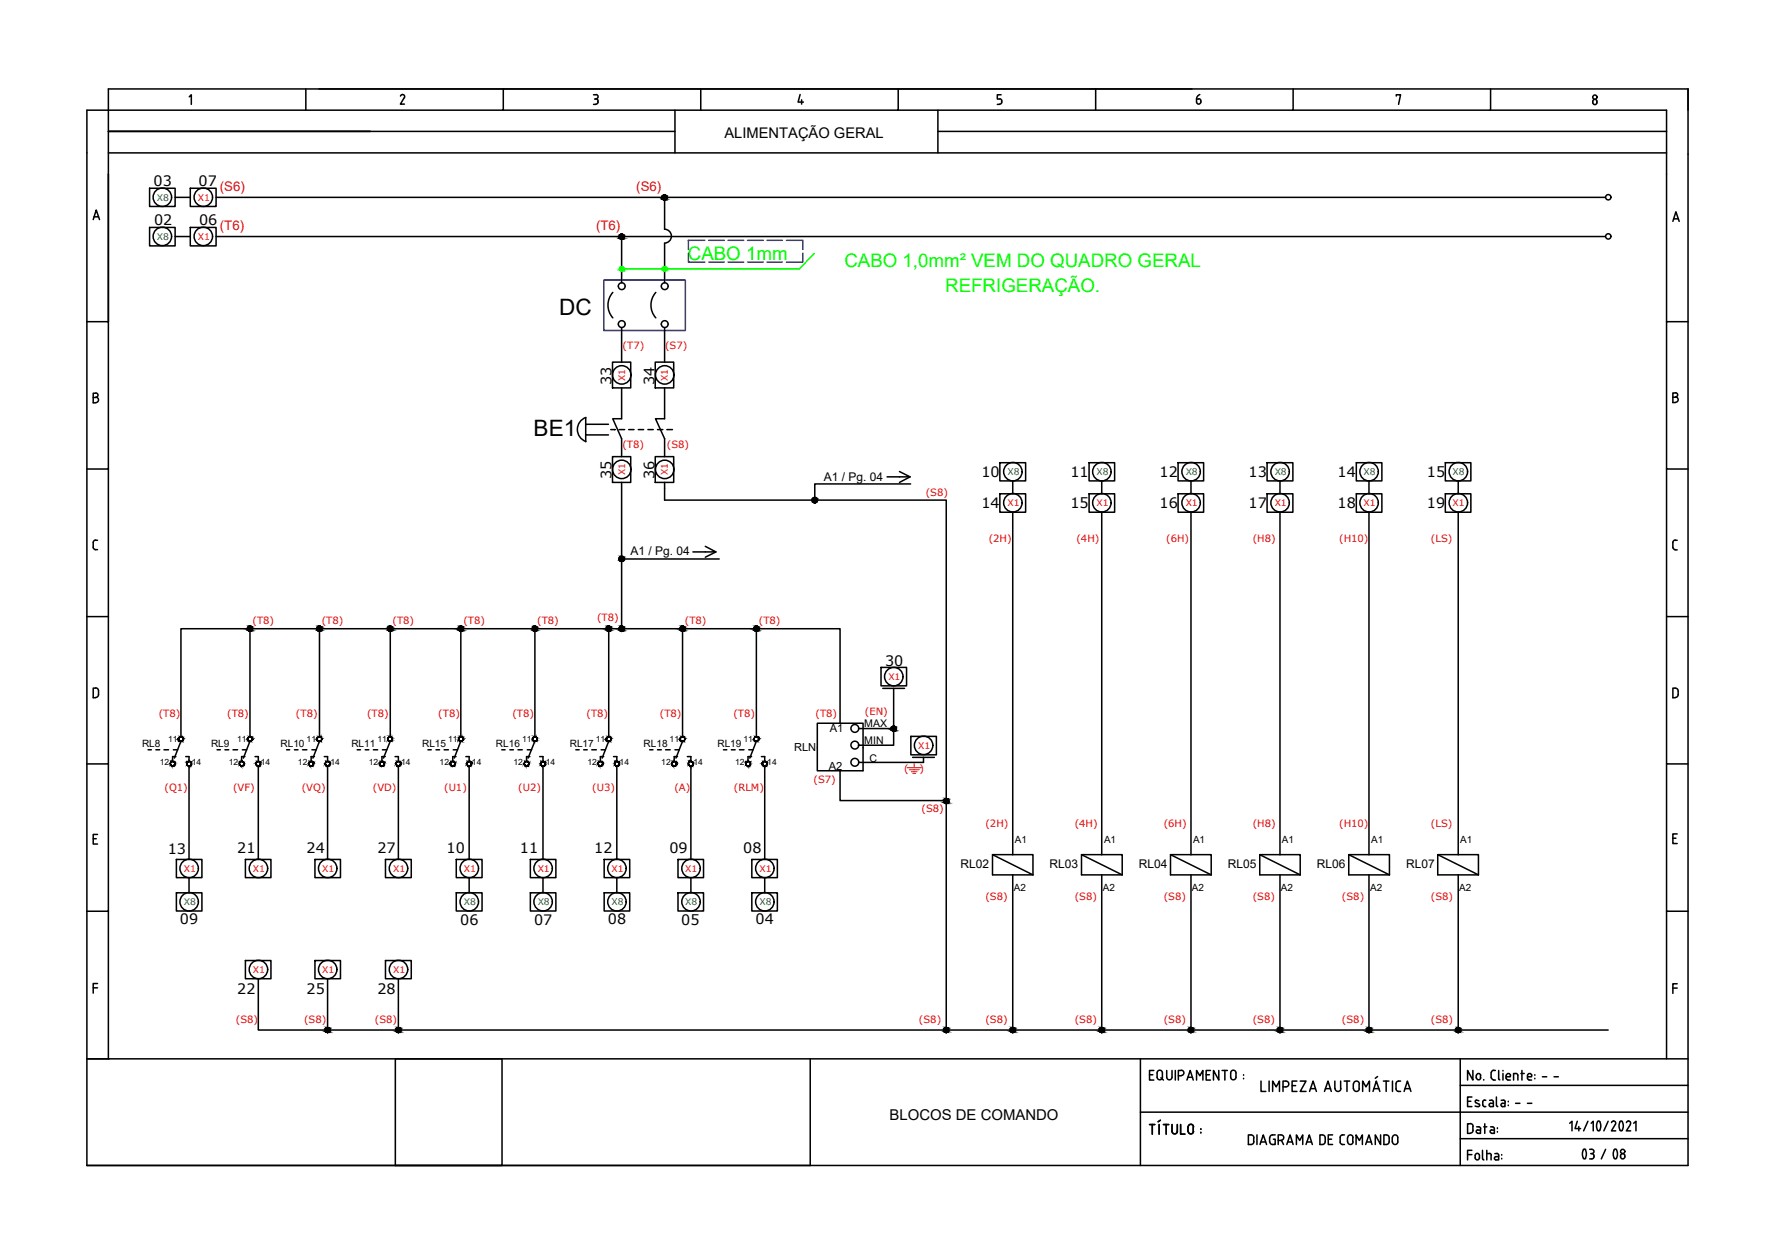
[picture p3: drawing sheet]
<svg xmlns="http://www.w3.org/2000/svg" width="297mm" height="210mm" viewBox="0 0 297 210" stroke-linecap="round" stroke-linejoin="round" font-family="sans-serif">
<defs><g id="words">
<text font-size="4.9" x="199" y="18.7">6</text>
<g font-size="3.8">
<text x="93.6" y="52.7">DC</text>
<text x="89.4" y="73">BE1</text>
</g>
<g font-size="3.1" fill="#0f0">
<text x="115.2" y="43.6">CABO 1mm</text>
<text x="141.4" y="44.7">CABO 1,0mm² VEM DO QUADRO GERAL</text>
<text x="158.3" y="48.9">REFRIGERAÇÃO.</text>
</g>
<g font-size="2.5">
<text x="121.3" y="23.1">ALIMENTAÇÃO GERAL</text>
<text x="149" y="187.7">BLOCOS DE COMANDO</text>
</g>
<g font-size="2.4">
<text x="25.7" y="31.2">03</text>
<text x="33.3" y="31.2">07</text>
<text x="25.8" y="37.7">02</text>
<text x="33.3" y="37.8">06</text>
<text x="102.4" y="64.5" transform="rotate(-90 102.4 64.5)">33</text>
<text x="109.6" y="64.5" transform="rotate(-90 109.6 64.5)">34</text>
<text x="102.4" y="80.3" transform="rotate(-90 102.4 80.3)">35</text>
<text x="109.6" y="80.3" transform="rotate(-90 109.6 80.3)">36</text>
<text x="164.3" y="79.9">10</text>
<text x="179.2" y="79.9">11</text>
<text x="194.2" y="79.9">12</text>
<text x="209.1" y="79.9">13</text>
<text x="224" y="79.9">14</text>
<text x="238.9" y="79.9">15</text>
<text x="164.3" y="85">14</text>
<text x="179.2" y="85">15</text>
<text x="194.2" y="85">16</text>
<text x="209.1" y="85">17</text>
<text x="224" y="85">18</text>
<text x="238.9" y="85">19</text>
<text x="148.2" y="111.6">30</text>
<text x="28.1" y="143.1">13</text>
<text x="39.7" y="143">21</text>
<text x="51.3" y="143">24</text>
<text x="63.2" y="143">27</text>
<text x="74.8" y="143">10</text>
<text x="87.1" y="143">11</text>
<text x="99.5" y="143">12</text>
<text x="112.1" y="143">09</text>
<text x="124.4" y="143">08</text>
<text x="30.1" y="154.9">09</text>
<text x="77.1" y="155">06</text>
<text x="89.4" y="155">07</text>
<text x="101.8" y="154.9">08</text>
<text x="114.1" y="154.9">05</text>
<text x="126.5" y="154.8">04</text>
<text x="39.7" y="166.6">22</text>
<text x="51.3" y="166.6">25</text>
<text x="63.2" y="166.6">28</text>
</g>
<g font-size="2.2" fill="#d00">
<text x="36.8" y="32">(S6)</text>
<text x="106.5" y="32">(S6)</text>
<text x="36.8" y="38.6">(T6)</text>
<text x="99.8" y="38.6">(T6)</text>
</g>
<g font-size="2">
<text x="138" y="80.5">A1 / Pg. 04</text>
<text x="105.6" y="93">A1 / Pg. 04</text>
<text x="160.9" y="145.4">RL02</text>
<text x="175.8" y="145.4">RL03</text>
<text x="190.7" y="145.4">RL04</text>
<text x="205.6" y="145.4">RL05</text>
<text x="220.5" y="145.4">RL06</text>
<text x="235.4" y="145.4">RL07</text>
</g>
<g font-size="1.9">
<text x="133" y="125.7">RLN</text>
<text x="138.9" y="122.6">A1</text>
<text x="138.8" y="128.9">A2</text>
</g>
<g font-size="1.8">
<text x="144.7" y="121.8">MAX</text>
<text x="144.7" y="124.7">MIN</text>
<text x="145.6" y="127.6">C</text>
</g>
<g font-size="1.7" fill="#d00">
<text x="104.3" y="58.4">(T7)</text>
<text x="111.4" y="58.5">(S7)</text>
<text x="104.2" y="75.1">(T8)</text>
<text x="111.7" y="75.1">(S8)</text>
<text x="155" y="83">(S8)</text>
<text x="165.6" y="90.8">(2H)</text>
<text x="180.2" y="90.8">(4H)</text>
<text x="195.3" y="90.8">(6H)</text>
<text x="209.7" y="90.8">(H8)</text>
<text x="224.2" y="90.8">(H10)</text>
<text x="239.6" y="90.8">(LS)</text>
<text x="42.3" y="104.6">(T8)</text>
<text x="53.9" y="104.6">(T8)</text>
<text x="65.7" y="104.6">(T8)</text>
<text x="77.6" y="104.6">(T8)</text>
<text x="89.9" y="104.6">(T8)</text>
<text x="100" y="104">(T8)</text>
<text x="114.7" y="104.6">(T8)</text>
<text x="127.1" y="104.6">(T8)</text>
<text x="144.8" y="119.8">(EN)</text>
<text x="26.6" y="120.2">(T8)</text>
<text x="38" y="120.2">(T8)</text>
<text x="49.6" y="120.2">(T8)</text>
<text x="61.5" y="120.2">(T8)</text>
<text x="73.4" y="120.2">(T8)</text>
<text x="85.8" y="120.2">(T8)</text>
<text x="98.2" y="120.2">(T8)</text>
<text x="110.5" y="120.2">(T8)</text>
<text x="122.8" y="120.2">(T8)</text>
<text x="136.6" y="120.2">(T8)</text>
<text x="136.2" y="131.1">(S7)</text>
<text x="151.4" y="129.3">(</text>
<text x="153.9" y="129.3">)</text>
<text x="27.5" y="132.5">(Q1)</text>
<text x="39" y="132.5">(VF)</text>
<text x="50.5" y="132.5">(VQ)</text>
<text x="62.4" y="132.5">(VD)</text>
<text x="74.4" y="132.5">(U1)</text>
<text x="86.8" y="132.5">(U2)</text>
<text x="99.2" y="132.5">(U3)</text>
<text x="112.9" y="132.5">(A)</text>
<text x="122.9" y="132.5">(RLM)</text>
<text x="154.3" y="136">(S8)</text>
<text x="165" y="138.6">(2H)</text>
<text x="179.9" y="138.6">(4H)</text>
<text x="194.8" y="138.6">(6H)</text>
<text x="209.7" y="138.6">(H8)</text>
<text x="224.2" y="138.6">(H10)</text>
<text x="239.6" y="138.6">(LS)</text>
<text x="165" y="150.8">(S8)</text>
<text x="179.9" y="150.8">(S8)</text>
<text x="194.8" y="150.8">(S8)</text>
<text x="209.7" y="150.8">(S8)</text>
<text x="224.7" y="150.8">(S8)</text>
<text x="239.6" y="150.8">(S8)</text>
<text x="39.5" y="171.4">(S8)</text>
<text x="50.9" y="171.4">(S8)</text>
<text x="62.8" y="171.4">(S8)</text>
<text x="153.9" y="171.4">(S8)</text>
<text x="165" y="171.4">(S8)</text>
<text x="179.9" y="171.4">(S8)</text>
<text x="194.8" y="171.4">(S8)</text>
<text x="209.7" y="171.4">(S8)</text>
<text x="224.7" y="171.4">(S8)</text>
<text x="239.6" y="171.4">(S8)</text>
</g>
<g font-size="1.7">
<text x="23.8" y="125.1">RL8</text>
<text x="35.3" y="125.1">RL9</text>
<text x="47" y="125.1">RL10</text>
<text x="58.8" y="125.1">RL11</text>
<text x="70.7" y="125.1">RL15</text>
<text x="83" y="125.1">RL16</text>
<text x="95.4" y="125.1">RL17</text>
<text x="107.8" y="125.1">RL18</text>
<text x="120.1" y="125.1">RL19</text>
<text x="169.9" y="141.2">A1</text>
<text x="184.9" y="141.2">A1</text>
<text x="199.8" y="141.2">A1</text>
<text x="214.7" y="141.2">A1</text>
<text x="229.6" y="141.2">A1</text>
<text x="244.5" y="141.2">A1</text>
<text x="169.7" y="149.3">A2</text>
<text x="184.7" y="149.3">A2</text>
<text x="199.6" y="149.3">A2</text>
<text x="214.5" y="149.3">A2</text>
<text x="229.4" y="149.3">A2</text>
<text x="244.3" y="149.3">A2</text>
</g>
<g font-size="1.5" fill="#009525">
<text x="26.3" y="33.7">X8</text>
<text x="26.3" y="40.2">X8</text>
<text x="168.7" y="79.6">X8</text>
<text x="183.6" y="79.6">X8</text>
<text x="198.5" y="79.6">X8</text>
<text x="213.4" y="79.6">X8</text>
<text x="228.3" y="79.6">X8</text>
<text x="243.2" y="79.6">X8</text>
<text x="30.8" y="151.7">X8</text>
<text x="77.7" y="151.7">X8</text>
<text x="90" y="151.7">X8</text>
<text x="102.4" y="151.7">X8</text>
<text x="114.8" y="151.7">X8</text>
<text x="127.2" y="151.7">X8</text>
</g>
<g font-size="1.5" fill="#f00">
<text x="33.1" y="33.7">X1</text>
<text x="33.1" y="40.2">X1</text>
<text x="104.7" y="63.8" transform="rotate(-90 104.7 63.8)">X1</text>
<text x="111.8" y="63.8" transform="rotate(-90 111.8 63.8)">X1</text>
<text x="104.7" y="79.6" transform="rotate(-90 104.7 79.6)">X1</text>
<text x="111.8" y="79.6" transform="rotate(-90 111.8 79.6)">X1</text>
<text x="168.7" y="84.8">X1</text>
<text x="183.6" y="84.8">X1</text>
<text x="198.5" y="84.8">X1</text>
<text x="213.4" y="84.8">X1</text>
<text x="228.3" y="84.8">X1</text>
<text x="243.2" y="84.8">X1</text>
<text x="148.7" y="113.9">X1</text>
<text x="153.7" y="125.5">X1</text>
<text x="30.8" y="146.1">X1</text>
<text x="42.4" y="146.1">X1</text>
<text x="54" y="146.1">X1</text>
<text x="65.8" y="146.1">X1</text>
<text x="77.7" y="146.1">X1</text>
<text x="90" y="146.1">X1</text>
<text x="102.4" y="146.1">X1</text>
<text x="114.8" y="146.1">X1</text>
<text x="127.2" y="146.1">X1</text>
<text x="42.4" y="163">X1</text>
<text x="54" y="163">X1</text>
<text x="65.8" y="163">X1</text>
</g>
<g font-size="1.4">
<text x="28.1" y="124.3">11</text>
<text x="39.7" y="124.3">11</text>
<text x="51.3" y="124.3">11</text>
<text x="63.2" y="124.3">11</text>
<text x="75" y="124.3">11</text>
<text x="87.4" y="124.3">11</text>
<text x="99.8" y="124.3">11</text>
<text x="112.1" y="124.3">11</text>
<text x="124.5" y="124.3">11</text>
<text x="26.7" y="128.1">12</text>
<text x="32.1" y="128.1">14</text>
<text x="38.3" y="128.1">12</text>
<text x="43.7" y="128.1">14</text>
<text x="49.9" y="128.1">12</text>
<text x="55.3" y="128.1">14</text>
<text x="61.8" y="128.1">12</text>
<text x="67.2" y="128.1">14</text>
<text x="73.6" y="128.1">12</text>
<text x="79" y="128.1">14</text>
<text x="86" y="128.1">12</text>
<text x="91.4" y="128.1">14</text>
<text x="98.4" y="128.1">12</text>
<text x="103.7" y="128.1">14</text>
<text x="110.7" y="128.1">12</text>
<text x="116.1" y="128.1">14</text>
<text x="123.1" y="128.1">12</text>
<text x="128.5" y="128.1">14</text>
</g>
</g></defs>
<!-- layer: Ident.Circuitos -->
<g fill="none" stroke="#000" stroke-width=".25">
<path d="M14.5 18.5h3.6v10.7M18.1 14.9v3.6M18.1 25.6h260.9M29.3 39.6h2.6M29.3 33.1h2.6M36.2 39.6h232.6M36.2 33.1h232.6M62 22h-43.9h94.9M157 22h122"/>
<circle cx="269.3" cy="33" r=".44"/>
<circle cx="269.3" cy="39.6" r=".44"/>
</g>
<!-- layer: 0 -->
<g fill="none" stroke="#000" stroke-width=".25">
<path d="M18.1 14.9h264.5v180.3h-268.1v-176.7M31.7 16.2l.3-.3v1.6M51.2 14.9v3.6h-33.1M53.4 14.9h146.2M67.1 16.1a.36 .36 0 0 1 .4-.2 .36 .36 0 0 1 .2 .5l-.7 1h.7M84.3 14.9v3.6h-33.1M99.4 17.5h.4M99.4 15.9h.4M99.6 16.6h.2M99.8 15.8a.36 .36 0 0 1 .3 .4 .36 .36 0 0 1-.3 .4l.3 .1v.2M100.1 16.9v.2M100.1 17.1l-.1 .3h-.2"/>
<path d="M113 18.5v7.1M117.3 14.9v3.6h-33M134 15.8l-.4 1.3h.9M134.2 16.7v.7M150.4 14.9v3.6h-33.1M157 18.5v7.1M167 17.5h.4M167.4 16.6l.3 .1 .1 .2M167.6 15.9h-.6v.7h.4M167.7 16.9v.2M167.8 17.1l-.2 .3h-.2M183.5 14.9v3.6h-33.1"/>
<path d="M216.5 14.9v3.6h-33M233.8 16.1v-.2h.7l-.3 1.6M249.6 14.9v3.6h-33.1M249.6 18.5h29.4v35.4M266.7 17a.36 .36 0 0 1 .3-.4 .36 .36 0 0 1 .4 .4M266.7 17.2a.36 .36 0 0 0 .3 .3 .36 .36 0 0 0 .4-.3M266.7 17v.2M267.4 17v.2M15.6 36.8l.5-1.6 .6 1.6M15.7 36.3h.8M18.1 29.2v24.7M104.1 39.6v7.8"/>
<path d="M111.3 33.1v5.3a1.16 1.16 0 0 1 1.1 1.2 1.16 1.16 0 0 1-1.1 1.1M280.1 37.1l.5-1.6 .6 1.6M280.2 36.7h.8M14.5 53.9h3.6v24.7h-3.6M102.6 49a3.2 3.2 0 0 0 0 4.2M104.1 54.9v5.8M109.8 49a3.2 3.2 0 0 0 0 4.2M111.3 40.8v6.6M111.3 54.9v5.8M282.6 53.9h-3.6v24.7h3.6M15.6 66.6h.4M16 65.9h-.4v1.6h.4"/>
<path d="M16.1 65.8a.36 .36 0 0 1 .3 .4 .36 .36 0 0 1-.3 .3 .44 .44 0 0 1 .4 .5 .44 .44 0 0 1-.4 .4M18.1 78.6v24.7h-3.6M98.1 70v1.1M98.1 72.9v1.1M98.1 69.9a2.14 2.14 0 0 0-1.4 2 2.14 2.14 0 0 0 1.4 2.1M101.9 71.1h-3.8v1.8h3.8M102.3 72h.6M103.7 72h.9M104.1 65v5.1h-1.5l1.5 3.4v3M105.3 72h.9M106.9 72h.9M108.5 72h.9"/>
<path d="M110.1 72h.9M111.3 65v5.1h-1.5l1.5 3.4v3M111.7 72h.9M150.6 79l1.8 .9h-3.9M152.4 79.9l-1.8 .9M279 78.6v24.7h3.6M280.1 66.5h.4M280.5 65.8h-.4v1.6h.4M280.6 65.8a.36 .36 0 0 1 .3 .3 .36 .36 0 0 1-.3 .4 .44 .44 0 0 1 .4 .5 .44 .44 0 0 1-.4 .4M16 90.5h.3M16 90.5l-.3 .2-.1 1 .2 .3 .5 .1M104.1 80.8v24.5"/>
<path d="M104.1 93.6h16.3M111.3 80.8v3h47.1v88.8h110.9M118.1 91.5l1.8 1h-3.9M119.9 92.5l-1.8 .8M152.5 81.1h-16.1v2.7M169.6 80.6v2.1M169.6 85.8v57.4M184.5 80.6v2.1M184.5 85.8v57.4M199.4 80.6v2.1M199.4 85.8v57.4M214.3 80.6v2.1"/>
<path d="M214.3 85.8v57.4M229.2 80.6v2.1M229.2 85.8v57.4M244.2 80.6v2.1M244.2 85.8v57.4M280.5 92.1h.3M280.5 90.5h.3M280.5 90.5l-.3 .2-.1 .2 .1 1 .3 .2M16 115.3h-.4v1.6h.4M16 115.2l.4 .3 .1 .2M16.5 115.7l-.1 .9-.4 .2M18.1 103.3v24.7h-3.6"/>
<path d="M41.9 105.3v18.1M53.5 105.3v18.1M65.3 105.3v18.1M77.2 105.3v18.1M89.6 105.3v18.1M101.9 105.3v18.1M114.3 105.3v18.1M126.6 105.3h-96.3v18.1M126.6 105.3h14.1v15.9M126.6 105.3v18.1M147.8 115.3h3.7M149.6 115.3v9.5h-5.9"/>
<path d="M279 103.3v24.7h3.6M281 115.8l-.1 .8-.4 .2M281 115.8l-.2-.5h-.7v1.6h.4M16.3 139.8h-.7v1.6h.7M18.1 128v24.7h-3.6M24.8 125.6h.5M26.1 125.6h.6M27.5 125.6h.7M29 125.6h.7M29.4 126.7h-.5v.9M30.3 124.2l-1.1 2.8M31.1 126.7h.6v.9"/>
<path d="M31.7 128.3v15.7M36.4 125.6h.5M37.7 125.6h.6M39 125.6h.8M40.6 125.6h.7M41 126.7h-.5v.9M41.9 124.2l-1.1 2.8M42.7 126.7h.6v.9M43.3 128.3v15.7M48 125.6h.5M49.3 125.6h.6M50.7 125.6h.7"/>
<path d="M52.2 125.6h.7M52.6 126.7h-.5v.9M53.5 124.2l-1.1 2.8M54.3 126.7h.5v.9M54.8 128.3v15.7M59.8 125.6h.6M61.2 125.6h.6M62.5 125.6h.7M64 125.6h.8M64.5 126.7h-.5v.9M65.3 124.2l-1.1 2.8M66.2 126.7h.5v.9"/>
<path d="M66.7 128.3v15.7M71.7 125.6h.5M73 125.6h.6M74.4 125.6h.7M75.9 125.6h.7M76.4 126.7h-.6v.9M77.2 124.2l-1.1 2.8M78 126.7h.6v.9M78.6 128.3v15.7M84 125.6h.6M85.4 125.6h.6M86.7 125.6h.7"/>
<path d="M88.3 125.6h.7M88.7 126.7h-.5v.9M89.6 124.2l-1.2 2.8M90.4 126.7h.5v.9M90.9 128.3v15.7M96.4 125.6h.6M97.7 125.6h.6M99.1 125.6h.8M100.7 125.6h.7M101.1 126.7h-.6v.9M101.9 124.2l-1.1 2.8M102.7 126.7h.6v.9"/>
<path d="M103.3 128.3v15.7M108.8 125.6h.5M110.1 125.6h.6M111.4 125.6h.8M113 125.6h.7M113.4 126.7h-.5v.9M114.3 124.2l-1.1 2.8M115.1 126.7h.6v.9M115.7 128.3v15.7M121.1 125.6h.6M122.5 125.6h.6M123.8 125.6h.8"/>
<path d="M125.4 125.6h.7M125.8 126.7h-.5v.9M126.6 124.2l-1.1 2.8M127.5 126.7h.5v.9M128 128.3v15.7M136.8 121.2h7.7v7.9h-7.7zM140.7 129.1v5h17.7M143.7 122h5.9M152.8 126.9h3.6M154.6 126.9v.8h-10.9M279 128v24.7h3.6M280.8 139.7h-.7v1.6h.7"/>
<path d="M15.6 140.5h.5M18.1 152.7v24.7h-3.6h268.1M31.7 147v2.6M78.6 147v2.6M90.9 147v2.6M103.3 147v2.6M115.7 147v2.6M128 147v2.6M166.2 143.2l6.8 3.4h-6.8zM166.2 143.2h3.4M169.6 143.2h3.4v3.4M169.6 146.6v26"/>
<path d="M181.1 143.2l6.8 3.4h-6.8zM181.1 143.2h3.4M184.5 143.2h3.4v3.4M184.5 146.6v26M196 143.2l6.8 3.4h-6.8zM196 143.2h3.4M199.4 143.2h3.4v3.4M199.4 146.6v26M210.9 143.2l6.8 3.4h-6.8zM210.9 143.2h3.4M214.3 143.2h3.4v3.4M214.3 146.6v26"/>
<path d="M225.8 143.2l6.8 3.4h-6.8zM225.8 143.2h3.4M229.2 143.2h3.4v3.4M229.2 146.6v26M240.7 143.2l6.9 3.4h-6.9zM240.7 143.2h3.5M244.2 143.2h3.4v3.4M244.2 146.6v26M279 152.7v24.7M280.1 140.4h.5M15.6 165.5h.7M16.3 164.8h-.7v1.6"/>
<path d="M43.3 164v8.6h115.1M54.8 164v8.6M66.2 177.4h17.9v17.8h-17.9zM66.7 164v8.6M135.7 177.4v17.8M191 177.4v17.8M193.2 179.3h-.7v1.6h.7M193.8 179.5a.44 .44 0 0 1 .5-.2 .44 .44 0 0 1 .3 .4v.7a.44 .44 0 0 1-.4 .5 .44 .44 0 0 1-.5-.4zM195.4 179.3v1.1a.44 .44 0 0 0 .4 .5 .44 .44 0 0 0 .4-.5v-1.1M196.8 179.3v1.6M197.8 179.3h-.5v1.6M197.8 179.3a.44 .44 0 0 1 .4 .4 .44 .44 0 0 1-.4 .5"/>
<path d="M202.7 179.3h-.7v1.6h.7M204.1 179.3v1.6l-.9-1.6v1.6M204.6 179.3h.9M205.1 179.3v1.6M206.1 179.5a.44 .44 0 0 1 .5-.2 .44 .44 0 0 1 .4 .4v.7a.44 .44 0 0 1-.5 .5 .44 .44 0 0 1-.4-.4zM244.5 177.4v17.8M246.6 179.3v1.6l-.9-1.6v1.6M249.7 179.7v.8M250.1 179.3h.3M250.1 179.3l-.3 .2-.1 .2M250.9 179.3v1.4l.2 .2M251.7 179.3v.1"/>
<path d="M251.7 179.8v1.1M253.8 179.8h-.4v1.1M253.8 179.8l.3 .2 .1 .9M254.7 179.8h.5M254.8 179.3v1.6M280.1 165.5h.7M280.8 164.8h-.7v1.6M191 186.3h91.6M192.5 188.4h.9M192.5 180h.5M192.9 188.4v1.6M194.1 188.4v1.6"/>
<path d="M194.3 187.7l-.4 .2M194.4 180.6l.4 .3M194.8 188.4h.9M195.3 188.4v1.6M196.2 189.5a.44 .44 0 0 0 .5 .4 .44 .44 0 0 0 .4-.4M196.2 188.4v1.1M197.1 188.4v1.1M197.3 180.2h.5M197.7 188.4v1.6h.7M198.7 180.9l.6-1.6 .5 1.6M198.9 188.8v.7M198.9 180.5h.8"/>
<path d="M199 188.8a.44 .44 0 0 1 .4-.5 .44 .44 0 0 1 .4 .5M199 189.5a.44 .44 0 0 0 .4 .4 .44 .44 0 0 0 .4-.4M199.8 188.8v.7M200.3 180.9v-1.6l.6 .9 .5-.9v1.6M201.1 189.1v.1M201.1 189.7v.1M202 180h.5M208.2 180v.1M208.2 180.6v.1M209.9 190.6v.7M210 190.6l-.3-.4-.7-.1v1.6h.7l.3-.5M210.5 190.1v1.6"/>
<path d="M211 191.7l.5-1.6 .6 1.6M211.1 181.1v1.7h.8M211.1 191.3h.8M212.5 181.1v1.7M212.6 190.6v.7M213.1 182.8v-1.7l.6 1 .5-1v1.7M213.2 190.8h.3v.9h-.7l-.2-.4M213.5 190.1l-.7 .1-.2 .4M214 191.1h.5M214.5 191a.44 .44 0 0 0 .5-.4 .44 .44 0 0 0-.5-.5h-.5v1.6M214.6 191.1l.3 .6M214.8 182.1h.5"/>
<path d="M215.3 181.1h-.5v1.7M215.3 181.1a.49 .49 0 0 1 .5 .5 .49 .49 0 0 1-.5 .5M215.5 191.7l.5-1.6 .5 1.6M215.6 191.3h.8M216.4 181.9h.5M217.1 191.7v-1.6l.5 1 .5-1v1.6M217.2 181.1h-.8v1.7h.8M217.7 181.1h1l-1 1.7h1M218.7 191.7l.5-1.6 .5 1.6M218.8 191.3h.8M219.3 182.8l.6-1.7 .5 1.7M219.4 182.4h.8"/>
<path d="M221.8 182.8l.6-1.7 .5 1.7M221.9 190.6l-.2-.4-.7-.1v1.6h.7l.1-.2 .1-.9M221.9 182.4h.9M222.4 190.8h.6M223.1 190.1h-.7v1.6h.7M223.5 181.1v1.3M223.5 182.4a.49 .49 0 0 0 .5 .4 .49 .49 0 0 0 .5-.4M224.4 190.5v1l.2 .2h.5M224.5 181.1v1.3M225.1 181.1h.9M225.1 190.1l-.5 .1-.2 .3M225.5 181.1v1.7"/>
<path d="M225.6 190.6v.7M225.7 190.6a.44 .44 0 0 1 .4-.5 .44 .44 0 0 1 .5 .5M225.7 191.3a.44 .44 0 0 0 .4 .4 .44 .44 0 0 0 .5-.4M226.5 190.6v.7M226.6 181.6v.8M226.6 181.6a.49 .49 0 0 1 .5-.5 .49 .49 0 0 1 .5 .5M226.6 182.4a.49 .49 0 0 0 .5 .4 .49 .49 0 0 0 .5-.4M227.1 191.7v-1.6l.5 1 .5-1v1.6M227.6 181.6v.8M228.2 182.8v-1.7l.5 1 .6-1v1.7M228.7 191.7l.5-1.6 .5 1.6M228.8 191.3h.8"/>
<path d="M229.9 182.8l.5-1.7 .6 1.7M230.1 182.4h.8M230.7 180.3l-.4 .3M231.2 190.1v1.6l-.9-1.6v1.6M231.6 181.1h1M232.1 181.1v1.7M232.6 190.6l-.2-.4-.7-.1v1.6h.7l.1-.2 .1-.9M233.1 190.6v.7M233.2 190.6a.44 .44 0 0 1 .4-.5 .44 .44 0 0 1 .4 .5M233.2 181.1v1.7M233.8 182.4v.2l.4 .2M234 190.6v.7a.44 .44 0 0 1-.4 .4 .44 .44 0 0 1-.4-.4"/>
<path d="M234.2 181.1h.3M234.2 182.8h.3M234.2 181.1l-.4 .2v1.1M235.1 182.8l.6-1.7 .5 1.7M235.3 182.4h.8M244.5 190.8h38.1M244.5 181.8h38.1M245.7 193.4h.8M245.7 184.5h.6M246.2 188.3h-.5v1.6h.5M246.2 188.2l.4 .3 .1 .2M246.5 192.7h-.8v1.6"/>
<path d="M246.5 183.8h-.8v1.6h.8M246.6 188.7v.7M246.7 189.3l-.1 .3-.4 .2M247 185.3l.5 .1M247 193.6a.36 .36 0 0 1 .4-.4 .36 .36 0 0 1 .3 .4M247 194a.36 .36 0 0 0 .4 .3 .36 .36 0 0 0 .3-.3M247 193.6v.4M247.1 184.7l.5 .3M247.2 180.2v.4M247.2 180.2a.36 .36 0 0 1 .4-.4 .36 .36 0 0 1 .3 .4M247.2 180.5a.36 .36 0 0 0 .4 .4 .36 .36 0 0 0 .3-.4M247.2 184.3l.4 .1"/>
<path d="M247.2 184.3l-.2 .1 .1 .3M247.3 188.8h.5l.1 .3M247.4 189.3h.5M247.4 189.3a.28 .28 0 0 0-.2 .2 .28 .28 0 0 0 .2 .3M247.6 184.9l.2 .3-.3 .2M247.7 193.6v.4M247.9 189.1v.8h-.5M247.9 180.2v.4M248.2 192.7v1.4M248.3 194.1l.2 .2M248.4 188.8h.5M248.4 180.8v.1"/>
<path d="M248.6 185.4h.2M248.6 184.3h.2M248.6 184.3h-.2a.78 .78 0 0 0 0 1l.2 .1M248.6 188.3v1.6M248.9 192.7v1.6M248.9 193.3h.5M249.4 193.2l.3 .3M249.4 184.3h.3M249.6 188.8h.3M249.6 184.8h.4M249.6 184.8a.28 .28 0 0 0-.3 .3 .28 .28 0 0 0 .3 .3M249.7 193.5v.8"/>
<path d="M249.7 180.5l.1 .2 .3 .2M249.7 184.3l.3 .1v1h-.4M249.8 189.3h.4M249.8 189.3a.28 .28 0 0 0-.3 .2 .28 .28 0 0 0 .3 .3M249.9 188.8l.3 .3M250.1 180.9h.3M250.2 189.1v.8h-.4M250.3 193.3h.3M250.6 183.8v1.4M250.6 185.2l.2 .2M250.6 193.2l.3 .3M250.7 188.9v.2"/>
<path d="M250.7 189.6v.1M250.9 193.5v.8h-.4a.28 .28 0 0 1-.3-.3 .28 .28 0 0 1 .3-.2h.4M251.4 184.3h.3M251.4 193.4v.1M251.4 194.1h.1M251.7 184.3l.3 .3M252 184.6v.8h-.4a.28 .28 0 0 1-.3-.3 .28 .28 0 0 1 .3-.3h.4M252.2 180.2v.4M252.2 180.6l.3 .3M252.2 180.2a.36 .36 0 0 1 .4-.4 .36 .36 0 0 1 .3 .4M252.5 180.9h.4M252.5 184.5v.1"/>
<path d="M252.5 185.1v.1M252.9 180.2v.2h-.7M253.8 184.8h.7M255.8 184.8h.7M256 180.9h.4M256.4 180.2v.2h-.6M256.5 180.2a.36 .36 0 0 0-.4-.4 .36 .36 0 0 0-.3 .4v.6l.2 .1M257 180v.1M257 180.6v.1M258.3 180.4h.7M260.2 180.4h.7"/>
<circle cx="267" cy="16.3" r=".36"/>
<circle cx="104.1" cy="54.3" r=".57"/>
<circle cx="104.1" cy="47.9" r=".57"/>
<circle cx="111.3" cy="54.3" r=".57"/>
<circle cx="111.3" cy="47.9" r=".57"/>
<circle cx="104.1" cy="93.6" r=".44"/>
<circle cx="136.4" cy="83.8" r=".44"/>
<circle cx="143.1" cy="122" r=".66"/>
<circle cx="143.1" cy="124.8" r=".66"/>
<circle cx="143.1" cy="127.7" r=".66"/>
</g>
<!-- layer: Partes Externas -->
<path d="M101.1 46.9h13.7v8.5h-13.7z" fill="none" stroke="#00f" stroke-width=".25"/>
<!-- layer: 0 -->
<g fill="#000" stroke="#000" stroke-width=".17">
<path d="M111.2 33.5h.1zM111.3 33.5h.1zM104 40.1h.1zM104.1 40h.2zM41.8 105.7l.1 .1zM41.9 105.7h.1zM53.4 105.7l.1 .1zM53.5 105.7h.1zM65.3 105.7v.1zM65.3 105.7h.2zM77.2 105.7h.1zM89.5 105.7l.1 .1z"/>
<path d="M89.6 105.7h.1zM149.6 122.5h.2zM54.8 173h.1zM158.4 173h.2zM199.3 173h.1zM199.4 173h.1zM244.1 173h.1zM244.2 173h.1z"/>
<path d="M103.6 39.6l.5 .1zM103.6 39.6l.5 .1z"/>
<path d="M103.7 39.7l.4 .1zM103.7 39.7l.4 .1z"/>
<path d="M103.7 39.8l.4 .1zM103.7 39.8l.4 .1z"/>
<path d="M103.7 39.9h.4zM103.7 39.9h.4z"/>
<path d="M103.7 39.9l.4 .1zM103.7 39.9l.4 .1z"/>
<path d="M103.8 40h.3zM103.8 40h.3z"/>
<path d="M104 39.2h.2zM104 39.2h.2z"/>
<path d="M104 39.2h.3zM103.9 39.2h.4z"/>
<path d="M103.9 39.2l.4 .1zM103.9 39.2l.4 .1z"/>
<path d="M103.8 39.3h.6zM103.7 39.3h.7z"/>
<path d="M104.1 40h.2h.1zM104.1 40h.2z"/>
<path d="M103.7 39.3l.8 .1zM103.7 39.3l.8 .1h-.8z"/>
<path d="M104.1 39.9h.3zM104.1 39.9l.3 .1z"/>
<path d="M103.7 39.4l.8 .1zM103.7 39.4l.8 .1h-.8z"/>
<path d="M104.1 39.9h.4zM104.1 39.9h.3z"/>
<path d="M103.7 39.5h.8zM103.7 39.5h.8z"/>
<path d="M103.7 39.5l.8 .1zM103.7 39.5l.8 .1h-.9z"/>
<path d="M104.1 39.7l.4 .1zM104.1 39.7l.4 .1z"/>
<path d="M104.1 39.8l.4 .1v-.1zM104.1 39.8l.4 .1z"/>
<path d="M104.1 39.6l.4 .1v-.1zM104.1 39.6l.4 .1z"/>
<path d="M110.8 33.1h.5zM110.8 33.1h.5z"/>
<path d="M110.8 33.1l.5 .1zM110.8 33.1l.5 .1z"/>
<path d="M110.9 33.2l.4 .1zM110.9 33.2l.4 .1z"/>
<path d="M110.9 33.3l.4 .1zM110.9 33.3l.4 .1z"/>
<path d="M110.9 33.4h.4zM110.9 33.4h.4z"/>
<path d="M111 33.4h.3zM111 33.4h.3z"/>
<path d="M111 33.4l.3 .1zM111 33.4l.3 .1z"/>
<path d="M111.1 33.5h.2zM111.1 33.5h.2z"/>
<path d="M111.2 32.6h.2zM111.2 32.6h.2z"/>
<path d="M111.2 32.6l.2 .1zM111.1 32.7h.3z"/>
<path d="M111.1 32.7h.4zM111 32.7h.5z"/>
<path d="M111.3 33.4h.2zM111.3 33.4l.1 .1z"/>
<path d="M111 32.7l.6 .1zM111 32.7l.6 .1z"/>
<path d="M111.3 33.4h.2zM111.3 33.4h.2z"/>
<path d="M110.9 32.8l.8 .1zM110.9 32.8l.8 .1h-.8z"/>
<path d="M111.3 33.4h.3zM111.3 33.4h.2z"/>
<path d="M110.9 32.9h.8zM110.9 32.9h.8z"/>
<path d="M110.9 32.9l.8 .1zM110.9 32.9l.8 .1h-.9z"/>
<path d="M111.3 33.3l.3 .1 .1-.1zM111.3 33.3l.3 .1z"/>
<path d="M110.8 33l.9 .1v-.1zM110.8 33l.9 .1h-.9z"/>
<path d="M111.3 33.1h.4zM111.3 33.1h.4z"/>
<path d="M111.3 33.1l.4 .1zM111.3 33.1l.4 .1z"/>
<path d="M111.3 33.2h.4zM111.3 33.2l.4 .1z"/>
<path d="M103.9 40h.2zM103.9 40h.2z"/>
<path d="M103.9 40l.2 .1zM103.9 40l.2 .1z"/>
<path d="M104.1 40.1h.1zM104.1 40l.1 .1z"/>
<path d="M104.1 40h.2zM104.1 40h.2z"/>
<path d="M104 93.2h.2zM104 93.2h.2z"/>
<path d="M104 93.2h.3zM103.9 93.2h.4z"/>
<path d="M104 94.1h.2zM104 94.1h.1z"/>
<path d="M103.9 93.2l.4 .1zM103.9 93.2l.4 .1z"/>
<path d="M103.9 94h.4zM103.9 94l.3 .1z"/>
<path d="M103.8 93.3h.6zM103.8 93.3h.6h-.7z"/>
<path d="M103.8 94h.5zM103.8 94h.5z"/>
<path d="M103.7 93.3l.8 .1zM103.7 93.3l.8 .1z"/>
<path d="M103.7 93.9h.7zM103.7 93.9l.6 .1z"/>
<path d="M103.7 93.4l.8 .1zM103.7 93.4l.8 .1h-.8z"/>
<path d="M103.7 93.9h.7h.1zM103.7 93.9h.7z"/>
<path d="M103.7 93.5l.8 .1v-.1zM103.7 93.5l.8 .1h-.8z"/>
<path d="M103.7 93.6h.8zM103.7 93.6h.8h-.9z"/>
<path d="M103.7 93.7l.8 .1v-.1zM103.7 93.7l.8 .1h-.8z"/>
<path d="M103.7 93.8h.8zM103.7 93.8l.8 .1z"/>
<path d="M103.6 93.6l.9 .1v-.1zM103.6 93.6l.9 .1z"/>
<path d="M136.4 83.4h.2zM136.3 83.4h.3z"/>
<path d="M136.3 83.4h.3zM136.2 83.4h.4z"/>
<path d="M136.3 84.2h.3zM136.3 84.2h.2z"/>
<path d="M136.2 83.4h.5zM136.2 83.4h.5z"/>
<path d="M136.2 84.2h.4zM136.2 84.2h.4z"/>
<path d="M136.2 83.4l.6 .1zM136.1 83.5h.7z"/>
<path d="M136.2 84.2h.5zM136.2 84.2h.4z"/>
<path d="M136.1 83.5l.7 .1zM136.1 83.5l.7 .1h-.8z"/>
<path d="M136.1 84.1l.6 .1 .1-.1zM136.1 84.1l.6 .1z"/>
<path d="M136 83.6l.8 .1zM136 83.6l.8 .1h-.8z"/>
<path d="M136 84h.8zM136 84l.8 .1z"/>
<path d="M136 83.7h.8zM136 83.7h.8z"/>
<path d="M136 83.7l.9 .1zM136 83.7l.9 .1h-.9z"/>
<path d="M136 83.9h.8zM136 83.9h.8h-.8z"/>
<path d="M136 83.9l.8 .1v-.1zM136 83.9l.8 .1z"/>
<path d="M136 83.8l.8 .1 .1-.1zM136 83.8l.8 .1z"/>
<path d="M41.4 105.3l.5 .1zM41.4 105.3l.5 .1z"/>
<path d="M41.4 105.4l.5 .1zM41.4 105.4l.5 .1z"/>
<path d="M41.4 105.5h.5zM41.4 105.5h.5z"/>
<path d="M41.5 105.5l.4 .1zM41.5 105.5l.4 .1z"/>
<path d="M41.5 105.6l.4 .1zM41.5 105.6l.4 .1z"/>
<path d="M41.6 105.7h.3zM41.6 105.7h.3z"/>
<path d="M41.6 105.7h.3zM41.6 105.7h.3z"/>
<path d="M41.7 105.7h.2zM41.7 105.7h.2z"/>
<path d="M41.8 104.9h.2zM41.7 104.9h.3z"/>
<path d="M41.7 104.9h.4zM41.6 104.9h.5z"/>
<path d="M41.6 104.9h.5zM41.6 104.9h.5z"/>
<path d="M41.9 105.7h.2zM41.9 105.7h.1z"/>
<path d="M41.6 104.9l.6 .1zM41.6 104.9l.6 .1h-.7z"/>
<path d="M41.9 105.7h.2zM41.9 105.7h.2z"/>
<path d="M41.5 105l.7 .1zM41.5 105l.7 .1z"/>
<path d="M41.9 105.6h.3zM41.9 105.6l.2 .1z"/>
<path d="M41.5 105.1l.8 .1zM41.5 105.1l.8 .1h-.9z"/>
<path d="M41.9 105.5l.3 .1v-.1zM41.9 105.5l.3 .1z"/>
<path d="M41.4 105.2h.9zM41.4 105.2h.9h-.9z"/>
<path d="M41.4 105.2l.9 .1zM41.4 105.2l.9 .1h-.9z"/>
<path d="M41.9 105.4l.4 .1zM41.9 105.4l.4 .1z"/>
<path d="M41.9 105.5h.4zM41.9 105.5h.3z"/>
<path d="M41.9 105.3l.4 .1v-.1zM41.9 105.3l.4 .1z"/>
<path d="M53 105.3l.5 .1zM53 105.3l.5 .1z"/>
<path d="M53 105.4l.5 .1zM53 105.4l.5 .1z"/>
<path d="M53.1 105.5h.4zM53.1 105.5h.4z"/>
<path d="M53.1 105.5l.4 .1zM53.1 105.5l.4 .1z"/>
<path d="M53.1 105.6l.4 .1zM53.1 105.6l.4 .1z"/>
<path d="M53.2 105.7h.3zM53.2 105.7h.3z"/>
<path d="M53.2 105.7h.3zM53.2 105.7h.3z"/>
<path d="M53.3 105.7h.2zM53.3 105.7h.2z"/>
<path d="M53.5 104.9h.1zM53.4 104.9h.2z"/>
<path d="M53.4 104.9h.3zM53.3 104.9h.4z"/>
<path d="M53.3 104.9h.4zM53.2 104.9h.5z"/>
<path d="M53.5 105.7h.2zM53.5 105.7h.1z"/>
<path d="M53.2 104.9l.6 .1zM53.2 104.9l.6 .1h-.6z"/>
<path d="M53.5 105.7h.2zM53.5 105.7h.2z"/>
<path d="M53.2 105l.7 .1zM53.2 105l.7 .1z"/>
<path d="M53.5 105.6h.3zM53.5 105.6l.2 .1z"/>
<path d="M53.1 105.1l.8 .1v-.1zM53.1 105.1l.8 .1h-.8z"/>
<path d="M53.1 105.2h.8zM53.1 105.2h.8h-.9z"/>
<path d="M53.5 105.5l.3 .1 .1-.1zM53.5 105.5l.3 .1z"/>
<path d="M53 105.2l.9 .1v-.1zM53 105.2l.9 .1h-.9z"/>
<path d="M53.5 105.3l.4 .1zM53.5 105.3l.4 .1z"/>
<path d="M53.5 105.4l.4 .1zM53.5 105.4l.4 .1z"/>
<path d="M53.5 105.5h.4zM53.5 105.5h.4z"/>
<path d="M65.3 104.9h.1zM65.2 104.9h.2z"/>
<path d="M64.9 105.3l.4 .1zM64.9 105.3l.4 .1z"/>
<path d="M64.9 105.4l.4 .1zM64.9 105.4l.4 .1z"/>
<path d="M64.9 105.5h.4zM64.9 105.5h.4z"/>
<path d="M64.9 105.5l.4 .1zM64.9 105.5l.4 .1z"/>
<path d="M65 105.6l.3 .1zM65 105.6l.3 .1z"/>
<path d="M65.1 105.7h.2zM65.1 105.7h.2z"/>
<path d="M65.1 105.7h.2zM65.1 105.7h.2z"/>
<path d="M65.2 105.7h.1zM65.2 105.7h.1z"/>
<path d="M65.2 104.9h.3zM65.1 104.9h.4z"/>
<path d="M65.1 104.9h.5zM65.1 104.9h.5z"/>
<path d="M65.3 105.7h.3zM65.3 105.7h.2z"/>
<path d="M65.1 104.9l.5 .1zM65.1 104.9l.5 .1h-.6z"/>
<path d="M65.3 105.7h.3zM65.3 105.7h.3z"/>
<path d="M65 105l.7 .1zM64.9 105.1h.8z"/>
<path d="M65.3 105.6h.4zM65.3 105.6l.3 .1z"/>
<path d="M64.9 105.1l.8 .1v-.1zM64.9 105.1l.8 .1h-.8z"/>
<path d="M64.9 105.2h.9zM64.9 105.2h.9h-.9z"/>
<path d="M65.3 105.5h.4zM65.3 105.5h.4z"/>
<path d="M65.3 105.5l.4 .1v-.1zM65.3 105.5l.4 .1z"/>
<path d="M64.9 105.2l.9 .1v-.1zM64.9 105.2l.9 .1h-.9z"/>
<path d="M65.3 105.3l.5 .1zM65.3 105.3l.5 .1z"/>
<path d="M65.3 105.4l.4 .1 .1-.1zM65.3 105.4l.4 .1z"/>
<path d="M76.7 105.3l.5 .1zM76.7 105.3l.5 .1z"/>
<path d="M76.7 105.4l.5 .1zM76.7 105.4l.5 .1z"/>
<path d="M76.7 105.5h.5zM76.7 105.5h.5z"/>
<path d="M76.8 105.5l.4 .1zM76.8 105.5l.4 .1z"/>
<path d="M76.8 105.6l.4 .1zM76.8 105.6l.4 .1z"/>
<path d="M76.9 105.7h.3zM76.9 105.7h.3z"/>
<path d="M76.9 105.7h.3zM76.9 105.7h.3z"/>
<path d="M77 105.7h.2zM77 105.7h.2z"/>
<path d="M77.1 104.9h.2zM77.1 104.9h.2z"/>
<path d="M77.1 104.9h.3zM77 104.9h.4z"/>
<path d="M77 104.9h.5zM76.9 104.9h.6z"/>
<path d="M77.2 105.7h.2zM77.2 105.7h.1z"/>
<path d="M76.9 104.9l.6 .1zM76.9 104.9l.6 .1h-.6z"/>
<path d="M77.2 105.7h.3zM77.2 105.7h.2z"/>
<path d="M76.9 105l.6 .1zM76.8 105.1h.7z"/>
<path d="M76.8 105.1l.8 .1zM76.8 105.1l.8 .1h-.8z"/>
<path d="M77.2 105.6h.3zM77.2 105.6l.3 .1z"/>
<path d="M76.8 105.2h.8zM76.8 105.2h.8h-.9z"/>
<path d="M77.2 105.5h.4zM77.2 105.5h.4z"/>
<path d="M77.2 105.5l.3 .1 .1-.1zM77.2 105.5l.3 .1z"/>
<path d="M76.7 105.2l.9 .1v-.1zM76.7 105.2l.9 .1h-.9z"/>
<path d="M77.2 105.3l.4 .1zM77.2 105.3l.4 .1z"/>
<path d="M77.2 105.4l.4 .1v-.1zM77.2 105.4l.4 .1z"/>
<path d="M89.1 105.3l.5 .1zM89.1 105.3l.5 .1z"/>
<path d="M89.1 105.4l.5 .1zM89.1 105.4l.5 .1z"/>
<path d="M89.1 105.5h.5zM89.1 105.5h.5z"/>
<path d="M89.1 105.5l.5 .1zM89.1 105.5l.5 .1z"/>
<path d="M89.2 105.6l.4 .1zM89.2 105.6l.4 .1z"/>
<path d="M89.3 105.7h.3zM89.3 105.7h.3z"/>
<path d="M89.3 105.7h.3zM89.3 105.7h.3z"/>
<path d="M89.4 105.7h.2zM89.4 105.7h.2z"/>
<path d="M89.5 104.9h.1zM89.4 104.9h.2z"/>
<path d="M89.4 104.9h.3zM89.4 104.9h.3z"/>
<path d="M89.4 104.9h.4zM89.3 104.9h.5z"/>
<path d="M89.6 105.7h.2zM89.6 105.7h.1z"/>
<path d="M89.3 104.9l.6 .1zM89.3 104.9l.6 .1h-.7z"/>
<path d="M89.6 105.7h.2zM89.6 105.7h.2z"/>
<path d="M89.2 105l.7 .1zM89.2 105l.7 .1z"/>
<path d="M89.6 105.6h.3zM89.6 105.6l.2 .1z"/>
<path d="M89.2 105.1l.7 .1v-.1zM89.2 105.1l.7 .1h-.8z"/>
<path d="M89.1 105.2h.9zM89.1 105.2h.9h-.9z"/>
<path d="M89.6 105.5l.3 .1v-.1zM89.6 105.5l.3 .1z"/>
<path d="M89.1 105.2l.9 .1v-.1zM89.1 105.2l.9 .1h-.9z"/>
<path d="M89.6 105.3l.4 .1zM89.6 105.3l.4 .1z"/>
<path d="M89.6 105.4l.4 .1zM89.6 105.4l.4 .1z"/>
<path d="M89.6 105.5h.4zM89.6 105.5h.3z"/>
<path d="M101.8 105.7l.1 .1zM101.9 105.7h.1z"/>
<path d="M101.5 105.3l.4 .1zM101.5 105.3l.4 .1z"/>
<path d="M101.5 105.4l.4 .1zM101.5 105.4l.4 .1z"/>
<path d="M101.5 105.5h.4zM101.5 105.5h.4z"/>
<path d="M101.5 105.5l.4 .1zM101.5 105.5l.4 .1z"/>
<path d="M101.6 105.6l.3 .1zM101.6 105.6l.3 .1z"/>
<path d="M101.6 105.7h.3zM101.6 105.7h.3z"/>
<path d="M101.7 105.7h.2zM101.7 105.7h.2z"/>
<path d="M101.8 105.7h.1zM101.8 105.7h.1z"/>
<path d="M101.9 104.9h.2zM101.8 104.9h.3z"/>
<path d="M101.9 105.7h.1zM101.9 105.7h.2z"/>
<path d="M101.8 104.9h.3zM101.7 104.9h.4z"/>
<path d="M101.7 104.9h.5zM101.6 104.9h.6z"/>
<path d="M101.9 105.7h.2zM101.9 105.7h.2z"/>
<path d="M101.6 104.9l.7 .1zM101.6 104.9l.7 .1h-.7z"/>
<path d="M101.9 105.7h.3zM101.9 105.7h.2z"/>
<path d="M101.6 105l.7 .1zM101.6 105l.7 .1z"/>
<path d="M101.9 105.6h.4zM101.9 105.6l.3 .1z"/>
<path d="M101.5 105.1l.8 .1zM101.5 105.1l.8 .1h-.8z"/>
<path d="M101.9 105.5l.4 .1v-.1zM101.9 105.5l.4 .1z"/>
<path d="M101.5 105.2h.8zM101.5 105.2h.8h-.8z"/>
<path d="M101.5 105.2l.8 .1v-.1zM101.5 105.2l.8 .1h-.8z"/>
<path d="M101.9 105.3l.4 .1zM101.9 105.3l.4 .1z"/>
<path d="M101.9 105.4l.4 .1zM101.9 105.4l.4 .1z"/>
<path d="M101.9 105.5h.4zM101.9 105.5h.4z"/>
<path d="M104 105.7l.1 .1zM104.1 105.7h.1z"/>
<path d="M103.6 105.3l.5 .1zM103.6 105.3l.5 .1z"/>
<path d="M103.7 105.4l.4 .1zM103.7 105.4l.4 .1z"/>
<path d="M103.7 105.5h.4zM103.7 105.5h.4z"/>
<path d="M103.7 105.5l.4 .1zM103.7 105.5l.4 .1z"/>
<path d="M103.7 105.6l.4 .1zM103.7 105.6l.4 .1z"/>
<path d="M103.8 105.7h.3zM103.8 105.7h.3z"/>
<path d="M103.9 105.7h.2zM103.9 105.7h.2z"/>
<path d="M103.9 105.7h.2zM103.9 105.7h.2z"/>
<path d="M104 104.9h.2zM104 104.9h.2z"/>
<path d="M104.1 105.7h.1zM104.1 105.7h.2z"/>
<path d="M104 104.9h.3zM103.9 104.9h.4z"/>
<path d="M103.9 104.9h.4zM103.9 104.9h.4z"/>
<path d="M104.1 105.7h.2zM104.1 105.7h.2z"/>
<path d="M103.8 104.9l.6 .1zM103.7 105l.1-.1 .6 .1z"/>
<path d="M104.1 105.7h.3zM104.1 105.7h.2z"/>
<path d="M103.7 105l.8 .1zM103.7 105l.8 .1z"/>
<path d="M104.1 105.6h.3zM104.1 105.6l.3 .1z"/>
<path d="M103.7 105.1l.8 .1zM103.7 105.1l.8 .1h-.8z"/>
<path d="M104.1 105.5l.3 .1 .1-.1zM104.1 105.5l.3 .1z"/>
<path d="M103.7 105.2h.8zM103.7 105.2h.8h-.8z"/>
<path d="M103.7 105.2l.8 .1zM103.7 105.2l.8 .1h-.9z"/>
<path d="M104.1 105.4l.4 .1zM104.1 105.4l.4 .1z"/>
<path d="M104.1 105.5h.4zM104.1 105.5h.4z"/>
<path d="M104.1 105.3l.4 .1v-.1zM104.1 105.3l.4 .1z"/>
<path d="M114.2 105.7l.1 .1zM114.3 105.7h.1z"/>
<path d="M113.8 105.3l.5 .1zM113.8 105.3l.5 .1z"/>
<path d="M113.8 105.4l.5 .1zM113.8 105.4l.5 .1z"/>
<path d="M113.9 105.5h.4zM113.9 105.5h.4z"/>
<path d="M113.9 105.5l.4 .1zM113.9 105.5l.4 .1z"/>
<path d="M113.9 105.6l.4 .1zM113.9 105.6l.4 .1z"/>
<path d="M114 105.7h.3zM114 105.7h.3z"/>
<path d="M114.1 105.7h.2zM114.1 105.7h.2z"/>
<path d="M114.1 105.7h.2zM114.1 105.7h.2z"/>
<path d="M114.2 104.9h.2zM114.2 104.9h.2z"/>
<path d="M114.3 105.7h.1zM114.3 105.7h.2z"/>
<path d="M114.2 104.9h.3zM114.1 104.9h.4z"/>
<path d="M114.1 104.9h.4zM114.1 104.9h.4z"/>
<path d="M114.3 105.7h.2zM114.3 105.7h.2z"/>
<path d="M114 104.9l.6 .1zM114 104.9l.6 .1h-.7z"/>
<path d="M114.3 105.7h.3zM114.3 105.7h.2z"/>
<path d="M113.9 105l.8 .1zM113.9 105l.8 .1z"/>
<path d="M114.3 105.6h.3zM114.3 105.6l.3 .1z"/>
<path d="M113.9 105.1l.8 .1zM113.9 105.1l.8 .1h-.8z"/>
<path d="M114.3 105.5l.3 .1 .1-.1zM114.3 105.5l.3 .1z"/>
<path d="M113.9 105.2h.8zM113.9 105.2h.8h-.8z"/>
<path d="M113.9 105.2l.9 .1zM113.9 105.2l.9 .1h-1z"/>
<path d="M114.3 105.4l.4 .1zM114.3 105.4l.4 .1z"/>
<path d="M114.3 105.5h.4zM114.3 105.5h.4z"/>
<path d="M114.3 105.3l.4 .1 .1-.1zM114.3 105.3l.4 .1z"/>
<path d="M126.6 105.7v.1zM126.6 105.7h.1z"/>
<path d="M126.2 105.3l.4 .1zM126.2 105.3l.4 .1z"/>
<path d="M126.2 105.4l.4 .1zM126.2 105.4l.4 .1z"/>
<path d="M126.2 105.5h.4zM126.2 105.5h.4z"/>
<path d="M126.3 105.5l.3 .1zM126.3 105.5l.3 .1z"/>
<path d="M126.3 105.6l.3 .1zM126.3 105.6l.3 .1z"/>
<path d="M126.4 105.7h.2zM126.4 105.7h.2z"/>
<path d="M126.4 105.7h.2zM126.4 105.7h.2z"/>
<path d="M126.5 105.7h.1zM126.5 105.7h.1z"/>
<path d="M126.6 104.9h.2zM126.5 104.9h.3z"/>
<path d="M126.6 105.7h.1zM126.6 105.7h.2z"/>
<path d="M126.5 104.9h.4zM126.4 104.9h.5z"/>
<path d="M126.4 104.9h.5zM126.4 104.9h.5z"/>
<path d="M126.6 105.7h.3zM126.6 105.7h.2z"/>
<path d="M126.4 104.9l.6 .1zM126.4 104.9l.6 .1h-.7z"/>
<path d="M126.6 105.7h.3zM126.6 105.7h.3z"/>
<path d="M126.3 105l.7 .1zM126.3 105l.7 .1z"/>
<path d="M126.6 105.6h.4zM126.6 105.6l.3 .1z"/>
<path d="M126.3 105.1l.8 .1zM126.3 105.1l.8 .1h-.9z"/>
<path d="M126.6 105.5l.4 .1v-.1zM126.6 105.5l.4 .1z"/>
<path d="M126.2 105.2h.9zM126.2 105.2h.9h-.9z"/>
<path d="M126.6 105.5h.5zM126.6 105.5h.4z"/>
<path d="M126.2 105.2l.9 .1v-.1zM126.2 105.2l.9 .1h-.9z"/>
<path d="M126.6 105.3l.5 .1zM126.6 105.3l.5 .1z"/>
<path d="M126.6 105.4l.5 .1v-.1zM126.6 105.4l.5 .1z"/>
<path d="M29.3 127.9v.2h-.1zM29.2 127.9v.2l.1-.2zM29.3 127.7v.2zM29.2 127.8v.1l.1-.2zM29.1 127.6l.2 .1-.1 .1zM29.1 127.6l.1 .2zM28.9 127.6h.2zM28.9 127.6h.2zM28.7 127.6h.2zM28.7 127.6h.2zM28.7 127.6l-.1 .1zM28.6 127.7l.1-.1zM28.6 127.7l-.1 .2zM28.6 127.8l-.1 .1zM28.5 127.9l.1 .2zM28.6 127.9v.2zM28.6 128.1l.1 .2zM28.6 128.1l.1 .2zM28.7 128.2l.2 .2-.2-.1zM28.7 128.2l.2 .2zM28.9 128.3h.2zM28.9 128.3h.2zM29.1 128.2l.2-.1-.2 .2zM29.1 128.2l.2-.1z"/>
<path d="M30.7 123.8l-.1 .2zM30.6 123.8v.2l.1-.2zM30.6 123.6l.1 .2zM30.6 123.6v.2zM30.5 123.4l.1 .2zM30.5 123.4l.1 .2zM30.3 123.4h.2zM30.3 123.4l.2 .1zM30.1 123.4h.2zM30.1 123.4h.2zM30.1 123.4l-.2 .2zM29.9 123.6l.2-.1zM29.9 123.6h.1l-.1 .2zM30 123.6l-.1 .2zM29.9 123.8v.2zM30 123.8l-.1 .2zM29.9 124l.2 .2zM30 124l.1 .2zM30.1 124.2h.2zM30.1 124.1l.2 .1zM30.3 124.2h.2zM30.3 124.2h.2zM30.5 124.1l.1-.1zM30.5 124.1l.1-.1z"/>
<path d="M32.1 127.9l-.1 .2zM32 127.9v.2zM32 127.7l.1 .2zM32 127.7v.2zM31.9 127.6l.1 .2zM31.9 127.6l.1 .2zM31.7 127.6h.2zM31.7 127.6h.2zM31.5 127.6h.2zM31.5 127.6h.2zM31.3 127.7l.2-.1zM31.3 127.7l.2-.1zM31.3 127.7v.2zM31.4 127.8l-.1 .1zM31.3 127.9v.2zM31.3 127.9v.2zM31.3 128.1l.2 .2zM31.4 128.1l.1 .2zM31.5 128.2l.2 .2zM31.5 128.2l.2 .2zM31.7 128.3h.2zM31.7 128.3h.2zM31.9 128.2l.1-.1-.1 .2zM31.9 128.2l.1-.1z"/>
<path d="M40.9 127.9l-.1 .2zM40.8 127.9v.2zM40.8 127.7l.1 .2zM40.8 127.8v.1v-.2zM40.7 127.6l.1 .1v.1zM40.7 127.6l.1 .2zM40.5 127.6h.2zM40.5 127.6h.2zM40.3 127.6h.2zM40.3 127.6h.2zM40.1 127.7l.2-.1zM40.1 127.7l.2-.1zM40.1 127.7v.2zM40.2 127.8l-.1 .1zM40.1 127.9v.2zM40.1 127.9v.2zM40.1 128.1l.2 .2zM40.2 128.1l.1 .2zM40.3 128.2l.2 .2zM40.3 128.2l.2 .2zM40.5 128.3h.2zM40.5 128.3h.2zM40.7 128.2l.1-.1-.1 .2zM40.8 128.1l-.1 .1 .1-.1z"/>
<path d="M42.3 123.8l-.2 .2zM42.2 123.8l-.1 .2 .2-.2zM42.2 123.6v.2zM42.1 123.6l.1 .2zM42.1 123.4l.1 .2zM42.1 123.4v.2zM41.9 123.4h.2zM41.9 123.4l.1 .1zM41.6 123.4h.3zM41.6 123.4h.3zM41.6 123.4l-.1 .2zM41.5 123.6l.2-.1zM41.5 123.6l-.1 .2zM41.6 123.6l-.2 .2zM41.4 123.8l.1 .2zM41.5 123.8l.1 .2zM41.5 124l.1 .2zM41.6 124v.2zM41.6 124.2h.3zM41.7 124.1l.2 .1zM41.9 124.2h.2zM41.9 124.2h.2zM42 124.1l.2-.1zM42 124.1l.2-.1z"/>
<path d="M43.6 127.9v.2zM43.6 127.9l-.1 .2zM43.6 127.7v.2zM43.6 127.7v.2zM43.5 127.6v.2zM43.5 127.6v.2zM43.3 127.6h.2zM43.3 127.6h.1zM43 127.6h.3zM43 127.6h.3zM42.9 127.7l.2-.1zM42.9 127.7l.2-.1zM42.9 127.7l.1 .1-.2 .1zM43 127.8l-.2 .1zM42.8 127.9l.1 .2zM42.9 127.9v.2h.1zM42.9 128.1h.1v.2zM43 128.1v.2zM43.1 128.2l.2 .2-.3-.1zM43.1 128.2l.2 .2zM43.3 128.3h.2zM43.3 128.3h.2zM43.4 128.2l.2-.1-.1 .2zM43.4 128.2l.2-.1z"/>
<path d="M52.5 127.9l-.1 .2zM52.4 127.9v.2l.1-.2zM52.4 127.7l.1 .2zM52.4 127.7v.2zM52.3 127.6l.1 .2zM52.3 127.6l.1 .2zM52.1 127.6h.2zM52.1 127.6h.2zM51.9 127.6h.2zM51.9 127.6h.2zM51.8 127.7l.1-.1zM51.8 127.7l.1-.1zM51.8 127.7l-.1 .2zM51.8 127.8l-.1 .1zM51.7 127.9l.1 .2zM51.8 127.9v.2zM51.8 128.1l.1 .2zM51.8 128.1l.1 .2zM51.9 128.2l.2 .2-.2-.1zM51.9 128.2l.2 .2zM52.1 128.3h.2zM52.1 128.3h.2zM52.3 128.2l.1-.1-.1 .2zM52.3 128.2l.1-.1z"/>
<path d="M53.9 123.8l-.1 .2zM53.8 123.8v.2zM53.8 123.6l.1 .2zM53.8 123.6v.2zM53.7 123.4l.1 .2zM53.7 123.4l.1 .2zM53.5 123.4h.2zM53.5 123.4l.2 .1zM53.3 123.4h.2zM53.3 123.4h.2zM53.3 123.4l-.2 .2zM53.1 123.6l.2-.1zM53.1 123.6h.1l-.1 .2zM53.2 123.6l-.1 .2zM53.1 123.8v.2zM53.1 123.8l.1 .2zM53.1 124l.2 .2zM53.2 124l.1 .2zM53.3 124.2h.2zM53.3 124.1l.2 .1zM53.5 124.2h.2zM53.5 124.2h.2zM53.7 124.1l.1-.1zM53.7 124.1l.1-.1z"/>
<path d="M55.3 127.9l-.1 .2h-.1zM55.2 127.9l-.1 .2 .2-.2zM55.2 127.7l.1 .2zM55.1 127.8l.1 .1v-.2zM55.1 127.6l.1 .1-.1 .1zM55 127.6l.1 .2zM54.8 127.6h.3zM54.8 127.6h.2zM54.6 127.6h.2zM54.6 127.6h.2zM54.5 127.7l.2-.1zM54.5 127.7l.2-.1zM54.5 127.7l-.1 .2zM54.6 127.8l-.2 .1zM54.4 127.9l.1 .2zM54.5 127.9v.2zM54.5 128.1l.1 .2zM54.6 128.1v.2zM54.7 128.2l.1 .2-.2-.1zM54.7 128.2l.1 .2zM54.8 128.3h.3zM54.8 128.3h.3zM55 128.2l.2-.1-.1 .2zM55 128.2l.2-.1z"/>
<path d="M64.4 127.9l-.1 .2zM64.3 127.9l-.1 .2 .2-.2zM64.3 127.7l.1 .2zM64.3 127.7v.2zM64.2 127.6v.2zM64.2 127.6v.2zM64 127.6h.2zM64 127.6h.1zM63.7 127.6h.3zM63.7 127.6h.3zM63.6 127.7l.2-.1zM63.6 127.7l.2-.1zM63.6 127.7l.1 .1-.2 .1zM63.7 127.8l-.2 .1zM63.5 127.9l.1 .2zM63.6 127.9v.2zM63.6 128.1h.1v.2zM63.7 128.1v.2zM63.8 128.2l.2 .2-.3-.1zM63.8 128.2l.2 .2zM64 128.3h.2zM64 128.3h.2zM64.1 128.2l.2-.1-.1 .2zM64.1 128.2l.2-.1z"/>
<path d="M65.7 123.8l-.1 .2zM65.7 123.8l-.1 .2zM65.7 123.6v.2zM65.6 123.6l.1 .2zM65.5 123.4l.2 .2zM65.5 123.4l.1 .2zM65.3 123.4l.2 .1zM65.3 123.4l.2 .1zM65.1 123.4h.2zM65.1 123.4h.2zM65.1 123.4l-.1 .2zM65 123.6l.1-.1zM65 123.6l-.1 .2zM65 123.6l-.1 .2zM64.9 123.8l.1 .2zM65 123.8v.2zM65 124l.1 .2zM65 124l.1 .2zM65.1 124.1l.2 .1zM65.1 124.1l.2 .1zM65.3 124.2h.2zM65.3 124.2l.2-.1zM65.5 124.1l.2-.1zM65.5 124.1l.2-.1z"/>
<path d="M67.1 127.9v.2h-.1zM67 127.9v.2l.1-.2zM67.1 127.7v.2zM67 127.8v.1l.1-.2zM66.9 127.6l.2 .1-.1 .1zM66.9 127.6l.1 .2zM66.7 127.6h.2zM66.7 127.6h.2zM66.5 127.6h.2zM66.5 127.6h.2zM66.4 127.7l.1-.1zM66.4 127.7l.1-.1zM66.4 127.7l-.1 .2zM66.4 127.8l-.1 .1zM66.3 127.9l.1 .2zM66.4 127.9v.2zM66.4 128.1l.1 .2zM66.4 128.1l.1 .2zM66.5 128.2l.2 .2-.2-.1zM66.5 128.2l.2 .2zM66.7 128.3h.2zM66.7 128.3h.2zM66.9 128.2l.2-.1-.2 .2zM66.9 128.2l.2-.1z"/>
<path d="M76.2 127.9l-.1 .2zM76.1 127.9v.2l.1-.2zM76.1 127.7l.1 .2zM76.1 127.7v.2zM76 127.6l.1 .2zM76 127.6l.1 .2zM75.8 127.6h.2zM75.8 127.6h.2zM75.6 127.6h.2zM75.6 127.6h.2zM75.4 127.7l.2-.1zM75.4 127.7l.2-.1zM75.4 127.7l.1 .1-.1 .1zM75.5 127.8l-.1 .1zM75.4 127.9v.2zM75.5 127.9l-.1 .2zM75.4 128.1h.1l.1 .2zM75.5 128.1l.1 .2zM75.6 128.2l.2 .2-.2-.1zM75.6 128.2l.2 .2zM75.8 128.3h.2zM75.8 128.3h.2zM76 128.2l.1-.1-.1 .2zM76.1 128.1l-.1 .1z"/>
<path d="M77.6 123.8l-.1 .2zM77.5 123.8v.2zM77.5 123.6l.1 .2zM77.5 123.6v.2zM77.4 123.4l.1 .2zM77.4 123.4l.1 .2zM77.2 123.4h.2zM77.2 123.4l.1 .1zM77 123.4h.2zM77 123.4h.2zM77 123.4l-.2 .2zM76.8 123.6l.2-.1zM76.8 123.6v.2zM76.9 123.6l-.1 .2zM76.8 123.8v.2zM76.8 123.8l.1 .2zM76.8 124l.2 .2zM76.9 124l.1 .2zM77 124.1l.2 .1zM77 124.1l.2 .1zM77.2 124.2h.2zM77.2 124.2h.2zM77.3 124.1l.2-.1zM77.5 124l-.2 .1 .2-.1z"/>
<path d="M79 127.9l-.1 .2zM78.9 127.9v.2l.1-.2zM78.9 127.7l.1 .2zM78.9 127.7v.2zM78.8 127.6l.1 .2zM78.8 127.6l.1 .2zM78.6 127.6h.2zM78.6 127.6h.1zM78.3 127.6h.3zM78.3 127.6h.3zM78.3 127.6l-.1 .1zM78.2 127.7l.2-.1zM78.2 127.7l-.1 .2zM78.3 127.8l-.2 .1zM78.1 127.9l.1 .2zM78.2 127.9v.2zM78.2 128.1l.1 .2zM78.3 128.1v.2zM78.4 128.2l.2 .2-.3-.1zM78.4 128.2l.2 .2zM78.6 128.3h.2zM78.6 128.3h.2zM78.7 128.2l.2-.1-.1 .2zM78.7 128.2l.2-.1z"/>
<path d="M88.6 127.9l-.1 .2zM88.5 127.9v.2l.1-.2zM88.5 127.7l.1 .2zM88.5 127.7v.2zM88.4 127.6l.1 .2zM88.3 127.6l.2 .2zM88.2 127.6h.2zM88.2 127.6h.1zM88 127.6h.2zM88 127.6h.2zM88 127.6l-.2 .1zM87.8 127.7l.2-.1zM87.8 127.7l-.1 .2zM87.9 127.8l-.2 .1zM87.7 127.9l.1 .2zM87.8 127.9v.2zM87.8 128.1l.2 .2zM87.9 128.1l.1 .2zM88 128.2l.2 .2-.2-.1zM88 128.2l.2 .2zM88.2 128.3h.2zM88.2 128.3h.2zM88.3 128.2l.2-.1-.1 .2zM88.3 128.2l.2-.1z"/>
<path d="M89.9 123.8v.2zM89.9 123.8v.2zM89.9 123.6v.2zM89.9 123.6v.2zM89.7 123.4l.2 .2zM89.7 123.4l.2 .2zM89.6 123.4l.1 .1zM89.6 123.4l.1 .1zM89.4 123.4h.2zM89.4 123.4h.2zM89.4 123.4l-.2 .2zM89.2 123.6l.2-.1zM89.2 123.6h.1l-.2 .2zM89.3 123.6l-.2 .2zM89.1 123.8l.1 .2zM89.2 123.8l.1 .2zM89.2 124l.2 .2zM89.3 124l.1 .2zM89.4 124.1l.2 .1zM89.4 124.1l.2 .1zM89.6 124.2h.1zM89.6 124.2l.1-.1zM89.7 124.1l.2-.1zM89.7 124.1l.2-.1z"/>
<path d="M91.3 127.9v.2h-.1zM91.3 127.9l-.1 .2 .1-.2zM91.3 127.7v.2zM91.2 127.8l.1 .1v-.2zM91.1 127.6l.2 .1-.1 .1zM91.1 127.6l.1 .2zM90.9 127.6h.2zM90.9 127.6h.2zM90.7 127.6h.2zM90.7 127.6h.2zM90.7 127.6l-.1 .1zM90.6 127.7l.1-.1zM90.6 127.7l-.1 .2zM90.6 127.8l-.1 .1zM90.5 127.9l.1 .2zM90.6 127.9v.2zM90.6 128.1l.1 .2zM90.6 128.1l.1 .2zM90.7 128.2l.2 .2-.2-.1zM90.7 128.2l.2 .2zM90.9 128.3h.2zM90.9 128.3h.2zM91.1 128.2l.2-.1-.2 .2zM91.1 128.2l.2-.1z"/>
<path d="M101 127.9l-.1 .2h-.1zM100.9 127.9l-.1 .2 .2-.2zM100.9 127.7v.2zM100.8 127.8l.1 .1v-.2zM100.7 127.6l.2 .1-.1 .1zM100.7 127.6l.1 .2zM100.5 127.6h.2zM100.5 127.6h.2zM100.3 127.6h.2zM100.3 127.6h.2zM100.3 127.6l-.1 .1zM100.2 127.7l.2-.1zM100.2 127.7l-.1 .2zM100.2 127.8l-.1 .1zM100.1 127.9l.1 .2zM100.2 127.9v.2zM100.2 128.1l.1 .2zM100.2 128.1l.1 .2zM100.4 128.2l.1 .2-.2-.1zM100.4 128.2l.1 .2zM100.5 128.3h.2zM100.5 128.3h.2zM100.7 128.2l.2-.1-.2 .2zM100.7 128.2l.2-.1z"/>
<path d="M102.3 123.8l-.1 .2zM102.3 123.8l-.1 .2 .1-.2zM102.3 123.6v.2zM102.2 123.6l.1 .2zM102.1 123.4l.2 .2zM102.1 123.4l.1 .2zM101.9 123.4h.2zM101.9 123.4l.2 .1zM101.7 123.4h.2zM101.7 123.4h.2zM101.7 123.4l-.2 .2zM101.5 123.6l.3-.1zM101.5 123.6h.1l-.1 .2zM101.6 123.6l-.1 .2zM101.5 123.8v.2zM101.6 123.8v.2zM101.5 124l.2 .2zM101.6 124l.1 .2zM101.7 124.2h.2zM101.8 124.1l.1 .1zM101.9 124.2h.2zM101.9 124.2h.2zM102.1 124.1l.2-.1zM102.2 124l-.1 .1z"/>
<path d="M103.7 127.9v.2h-.1zM103.6 127.9v.2l.1-.2zM103.7 127.7v.2zM103.6 127.8v.1l.1-.2zM103.5 127.6l.2 .1-.1 .1zM103.5 127.6l.1 .2zM103.3 127.6h.2zM103.3 127.6h.1zM103.1 127.6h.2zM103.1 127.6h.2zM102.9 127.7l.2-.1zM102.9 127.7l.2-.1zM102.9 127.7v.2zM103 127.8l-.1 .1zM102.9 127.9v.2zM102.9 127.9v.2zM102.9 128.1l.2 .2zM103 128.1l.1 .2zM103.1 128.2l.2 .2-.2-.1zM103.1 128.2l.2 .2zM103.3 128.3h.2zM103.3 128.3h.2zM103.4 128.2l.3-.1-.2 .2zM103.4 128.2l.3-.1z"/>
<path d="M113.3 127.9v.2h-.1zM113.2 127.9v.2l.1-.2zM113.3 127.7v.2zM113.2 127.8v.1l.1-.2zM113.1 127.6l.2 .1-.1 .1zM113.1 127.6l.1 .2zM112.9 127.6h.2zM112.9 127.6h.2zM112.7 127.6h.2zM112.7 127.6h.2zM112.7 127.6l-.1 .1zM112.6 127.7l.1-.1zM112.6 127.7l-.1 .2zM112.6 127.8l-.1 .1zM112.5 127.9l.1 .2zM112.6 127.9v.2zM112.6 128.1l.1 .2zM112.6 128.1l.1 .2zM112.7 128.2l.2 .2-.2-.1zM112.7 128.2l.2 .2zM112.9 128.3h.2zM112.9 128.3h.2zM113.1 128.2l.2-.1-.2 .2zM113.1 128.2l.2-.1z"/>
<path d="M114.7 123.8l-.1 .2zM114.6 123.8v.2l.1-.2zM114.6 123.6l.1 .2zM114.6 123.6v.2zM114.5 123.4l.1 .2zM114.5 123.4l.1 .2zM114.3 123.4h.2zM114.3 123.4l.2 .1zM114.1 123.4h.2zM114.1 123.4h.2zM114.1 123.4l-.2 .2zM113.9 123.6l.2-.1zM113.9 123.6h.1l-.1 .2zM114 123.6l-.1 .2zM113.9 123.8v.2zM113.9 123.8v.2zM113.9 124l.2 .2zM114 124l.1 .2zM114.1 124.2h.2zM114.1 124.1l.2 .1zM114.3 124.2h.2zM114.3 124.2h.2zM114.5 124.1l.1-.1zM114.5 124.1l.1-.1z"/>
<path d="M116.1 127.9l-.1 .2zM116 127.9v.2zM116 127.7l.1 .2zM116 127.7v.2zM115.9 127.6l.1 .2zM115.9 127.6l.1 .2zM115.7 127.6h.2zM115.7 127.6h.2zM115.5 127.6h.2zM115.5 127.6h.2zM115.3 127.7l.2-.1zM115.3 127.7l.2-.1zM115.3 127.7v.2zM115.3 127.8v.1zM115.3 127.9v.2zM115.3 127.9v.2zM115.3 128.1l.2 .2zM115.3 128.1l.2 .2zM115.5 128.2l.2 .2zM115.5 128.2l.2 .2zM115.7 128.3h.2zM115.7 128.3h.2zM115.9 128.2l.1-.1-.1 .2zM115.9 128.2l.1-.1z"/>
<path d="M125.7 127.9l-.1 .2zM125.6 127.9v.2zM125.6 127.7l.1 .2zM125.6 127.7v.2zM125.5 127.6l.1 .2zM125.5 127.6l.1 .2zM125.3 127.6h.2zM125.3 127.6h.2zM125.1 127.6h.2zM125.1 127.6h.2zM124.9 127.7l.2-.1zM124.9 127.7l.2-.1zM124.9 127.7v.2zM125 127.8l-.1 .1zM124.9 127.9v.2zM124.9 127.9v.2zM124.9 128.1l.2 .2zM125 128.1l.1 .2zM125.1 128.2l.2 .2zM125.1 128.2l.2 .2zM125.3 128.3h.2zM125.3 128.3h.2zM125.5 128.2l.1-.1-.1 .2zM125.5 128.2l.1-.1z"/>
<path d="M127.1 123.8l-.2 .2zM127 123.8l-.1 .2 .2-.2zM127 123.6v.2zM126.9 123.6l.1 .2zM126.9 123.4l.1 .2zM126.9 123.4v.2zM126.6 123.4h.3zM126.6 123.4l.2 .1zM126.4 123.4h.2zM126.4 123.4h.2zM126.4 123.4l-.1 .2zM126.3 123.6l.2-.1zM126.3 123.6l-.1 .2zM126.4 123.6l-.2 .2zM126.2 123.8l.1 .2zM126.3 123.8l.1 .2zM126.3 124l.1 .2zM126.4 124v.2zM126.4 124.2h.2zM126.5 124.1l.1 .1zM126.6 124.2h.3zM126.6 124.2h.3zM126.8 124.1l.2-.1zM126.8 124.1l.2-.1z"/>
<path d="M128.4 127.9v.2zM128.4 127.9l-.1 .2zM128.4 127.7v.2zM128.4 127.7v.2zM128.3 127.6v.2zM128.3 127.6v.2zM128 127.6h.3zM128 127.6h.2zM127.8 127.6h.2zM127.8 127.6h.2zM127.7 127.7l.2-.1zM127.7 127.7l.2-.1zM127.7 127.7v.1l-.1 .1zM127.7 127.8l-.1 .1zM127.6 127.9l.1 .2zM127.7 127.9v.2zM127.7 128.1l.1 .2zM127.7 128.1l.1 .2zM127.9 128.2l.1 .2-.2-.1zM127.9 128.2l.1 .2zM128 128.3h.3zM128 128.3h.3zM128.2 128.2l.2-.1-.1 .2zM128.2 128.2l.2-.1z"/>
<path d="M149.2 122l.4 .1zM149.2 122l.4 .1z"/>
<path d="M149.2 122.1l.4 .1zM149.2 122.1l.4 .1z"/>
<path d="M149.2 122.2l.4 .1zM149.2 122.2l.4 .1z"/>
<path d="M149.3 122.3h.3zM149.3 122.3h.3z"/>
<path d="M149.3 122.3l.3 .1zM149.3 122.3l.3 .1z"/>
<path d="M149.4 122.4h.2zM149.4 122.4h.2z"/>
<path d="M149.4 122.4l.2 .1zM149.4 122.4l.2 .1z"/>
<path d="M149.5 122.5h.1zM149.5 122.5h.1z"/>
<path d="M149.6 121.6h.2zM149.5 121.6h.3z"/>
<path d="M149.6 122.5h.1zM149.6 122.5h.1z"/>
<path d="M149.5 121.6l.3 .1zM149.5 121.6l.3 .1z"/>
<path d="M149.5 121.7h.4zM149.4 121.7h.5z"/>
<path d="M149.6 122.4h.3zM149.6 122.4l.2 .1z"/>
<path d="M149.4 121.7l.6 .1zM149.3 121.8h.7z"/>
<path d="M149.6 122.4h.3zM149.6 122.4h.3z"/>
<path d="M149.3 121.8h.7zM149.3 121.8h.7h-.7z"/>
<path d="M149.6 122.3h.4zM149.6 122.3l.3 .1z"/>
<path d="M149.3 121.8l.8 .1zM149.3 121.8l.8 .1z"/>
<path d="M149.2 121.9l.9 .1zM149.2 121.9l.9 .1h-.9z"/>
<path d="M149.6 122.2l.5 .1zM149.6 122.2l.5 .1z"/>
<path d="M149.6 122.3h.4h.1zM149.6 122.3h.4z"/>
<path d="M149.2 122h.9zM149.2 122h.9h-.9z"/>
<path d="M149.6 122l.5 .1zM149.6 122l.5 .1z"/>
<path d="M149.6 122.1l.5 .1v-.1zM149.6 122.1l.5 .1z"/>
<path d="M158 134.2l.4 .1zM158 134.2l.4 .1z"/>
<path d="M158 134.3h.4zM158 134.3h.4z"/>
<path d="M158 134.3l.4 .1zM158 134.3l.4 .1z"/>
<path d="M158.1 134.4l.3 .1zM158.1 134.4l.3 .1z"/>
<path d="M158.1 134.5h.3zM158.1 134.5h.3z"/>
<path d="M158.2 134.5l.2 .1zM158.2 134.5l.2 .1z"/>
<path d="M158.2 134.6h.2zM158.2 134.6h.2z"/>
<path d="M158.4 134.6h.1zM158.4 134.6h.1zM158.4 134.6h.2z"/>
<path d="M158.3 134.6h.1zM158.3 134.6h.1z"/>
<path d="M158.4 133.7l.2 .1zM158.3 133.8h.3z"/>
<path d="M158.3 133.8h.4zM158.3 133.8h.4z"/>
<path d="M158.3 133.8h.4zM158.2 133.8h.5z"/>
<path d="M158.4 134.6h.3zM158.4 134.6h.2z"/>
<path d="M158.2 133.8l.6 .1zM158.2 133.8l.6 .1h-.7z"/>
<path d="M158.4 134.5h.3zM158.4 134.5l.3 .1z"/>
<path d="M158.1 133.9h.7zM158.1 133.9h.7z"/>
<path d="M158.1 133.9l.8 .1zM158.1 133.9l.8 .1h-.8z"/>
<path d="M158.4 134.5h.4zM158.4 134.5h.3z"/>
<path d="M158.1 134l.8 .1zM158.1 134l.8 .1h-.9z"/>
<path d="M158.4 134.3l.5 .1zM158.4 134.3l.5 .1z"/>
<path d="M158.4 134.4l.4 .1 .1-.1zM158.4 134.4l.4 .1z"/>
<path d="M158 134.1l.9 .1v-.1zM158 134.1l.9 .1h-.9z"/>
<path d="M158.4 134.2l.5 .1zM158.4 134.2l.5 .1z"/>
<path d="M158.4 134.3h.5zM158.4 134.3h.5z"/>
<path d="M54.4 172.6h.4zM54.4 172.6h.4z"/>
<path d="M54.4 172.6l.4 .1zM54.4 172.6l.4 .1z"/>
<path d="M54.4 172.7l.4 .1zM54.4 172.7l.4 .1z"/>
<path d="M54.5 172.8h.3zM54.5 172.8h.3z"/>
<path d="M54.5 172.8l.3 .1zM54.5 172.8l.3 .1z"/>
<path d="M54.6 172.9h.2zM54.6 172.9h.2z"/>
<path d="M54.6 172.9l.2 .1zM54.6 172.9l.2 .1z"/>
<path d="M54.7 173h.1zM54.7 173h.1z"/>
<path d="M54.8 172.1h.2zM54.7 172.1h.3z"/>
<path d="M54.8 173h.1zM54.8 173h.2z"/>
<path d="M54.7 172.1l.4 .1zM54.6 172.2h.5z"/>
<path d="M54.6 172.2h.5zM54.6 172.2h.5z"/>
<path d="M54.8 172.9h.3zM54.8 172.9l.2 .1z"/>
<path d="M54.6 172.2l.6 .1zM54.5 172.3h.7z"/>
<path d="M54.8 172.9h.3zM54.8 172.9h.3z"/>
<path d="M54.5 172.3h.7zM54.5 172.3h.7z"/>
<path d="M54.8 172.8h.4zM54.8 172.8l.3 .1z"/>
<path d="M54.5 172.3l.8 .1zM54.5 172.3l.8 .1h-.9z"/>
<path d="M54.8 172.8h.4zM54.8 172.8h.4z"/>
<path d="M54.4 172.4l.9 .1zM54.4 172.4l.9 .1h-.9z"/>
<path d="M54.8 172.7h.5zM54.8 172.7l.4 .1z"/>
<path d="M54.4 172.5l.9 .1v-.1zM54.4 172.5l.9 .1h-.9z"/>
<path d="M54.8 172.6h.5zM54.8 172.6h.5z"/>
<path d="M54.8 172.6l.5 .1v-.1zM54.8 172.6l.5 .1z"/>
<path d="M66.6 173h.1zM66.7 173h.1z"/>
<path d="M66.3 172.6h.4zM66.3 172.6h.4z"/>
<path d="M66.3 172.6l.4 .1zM66.3 172.6l.4 .1z"/>
<path d="M66.3 172.7l.4 .1zM66.3 172.7l.4 .1z"/>
<path d="M66.3 172.8h.4zM66.3 172.8h.4z"/>
<path d="M66.4 172.8l.3 .1zM66.4 172.8l.3 .1z"/>
<path d="M66.4 172.9h.3zM66.4 172.9h.3z"/>
<path d="M66.5 172.9l.2 .1zM66.5 172.9l.2 .1z"/>
<path d="M66.5 173h.2zM66.5 173h.2z"/>
<path d="M66.7 172.1h.1zM66.6 172.1h.2z"/>
<path d="M66.7 173h.1zM66.7 173h.2z"/>
<path d="M66.6 172.1l.3 .1zM66.5 172.2h.4z"/>
<path d="M66.5 172.2h.5zM66.5 172.2h.5z"/>
<path d="M66.7 172.9h.2zM66.7 172.9l.2 .1z"/>
<path d="M66.4 172.2l.6 .1zM66.4 172.3h.6z"/>
<path d="M66.7 172.9h.3zM66.7 172.9h.2z"/>
<path d="M66.4 172.3h.7zM66.3 172.3h.8z"/>
<path d="M66.7 172.8h.3zM66.7 172.8l.3 .1z"/>
<path d="M66.3 172.3l.8 .1zM66.3 172.3l.8 .1h-.8z"/>
<path d="M66.7 172.8h.3h.1zM66.7 172.8h.3z"/>
<path d="M66.3 172.4l.9 .1zM66.3 172.4l.9 .1h-.9z"/>
<path d="M66.7 172.7h.4zM66.7 172.7l.4 .1z"/>
<path d="M66.3 172.5l.9 .1v-.1zM66.3 172.5l.9 .1h-.9z"/>
<path d="M66.7 172.6h.5zM66.7 172.6h.5z"/>
<path d="M66.7 172.6l.4 .1 .1-.1zM66.7 172.6l.4 .1z"/>
<path d="M158 172.6h.4zM158 172.6h.4z"/>
<path d="M158 172.6l.4 .1zM158 172.6l.4 .1z"/>
<path d="M158 172.7l.4 .1zM158 172.7l.4 .1z"/>
<path d="M158 172.8h.4zM158 172.8h.4z"/>
<path d="M158.1 172.8l.3 .1zM158.1 172.8l.3 .1z"/>
<path d="M158.1 172.9h.3zM158.1 172.9h.3z"/>
<path d="M158.2 172.9l.2 .1zM158.2 172.9l.2 .1z"/>
<path d="M158.3 173h.1zM158.3 173h.1z"/>
<path d="M158.4 172.1h.2zM158.3 172.1h.3z"/>
<path d="M158.3 172.1l.3 .1zM158.2 172.2h.4z"/>
<path d="M158.2 172.2h.5zM158.1 172.2h.6z"/>
<path d="M158.4 172.9h.3zM158.4 172.9l.2 .1z"/>
<path d="M158.1 172.2l.6 .1zM158.1 172.2l.6 .1z"/>
<path d="M158.4 172.9h.3zM158.4 172.9h.3z"/>
<path d="M158.1 172.3h.7zM158.1 172.3h.7z"/>
<path d="M158.4 172.8h.4zM158.4 172.8l.3 .1z"/>
<path d="M158.1 172.3l.7 .1v-.1zM158.1 172.3l.7 .1h-.8z"/>
<path d="M158 172.4l.9 .1zM158 172.4l.9 .1h-.9z"/>
<path d="M158.4 172.8h.4zM158.4 172.8h.4z"/>
<path d="M158 172.5l.9 .1v-.1zM158 172.5l.9 .1h-.9z"/>
<path d="M158.4 172.6h.5zM158.4 172.6h.5z"/>
<path d="M158.4 172.6l.5 .1zM158.4 172.6l.5 .1z"/>
<path d="M158.4 172.7h.5zM158.4 172.7l.4 .1z"/>
<path d="M169.5 173h.1zM169.6 173h.1z"/>
<path d="M169.1 172.6h.5zM169.1 172.6h.5z"/>
<path d="M169.1 172.6l.5 .1zM169.1 172.6l.5 .1z"/>
<path d="M169.1 172.7l.5 .1zM169.1 172.7l.5 .1z"/>
<path d="M169.2 172.8h.4zM169.2 172.8h.4z"/>
<path d="M169.2 172.8l.4 .1zM169.2 172.8l.4 .1z"/>
<path d="M169.3 172.9h.3zM169.3 172.9h.3z"/>
<path d="M169.4 172.9l.2 .1zM169.4 172.9l.2 .1z"/>
<path d="M169.4 173h.2zM169.4 173h.2z"/>
<path d="M169.5 172.1h.2zM169.4 172.1h.3z"/>
<path d="M169.6 173h.1zM169.6 173h.1z"/>
<path d="M169.4 172.1l.4 .1zM169.4 172.2h.4z"/>
<path d="M169.4 172.2h.4zM169.4 172.2h.4z"/>
<path d="M169.6 172.9h.2zM169.6 172.9l.1 .1z"/>
<path d="M169.3 172.2l.6 .1zM169.2 172.3h.7z"/>
<path d="M169.6 172.9h.3zM169.6 172.9h.2z"/>
<path d="M169.2 172.3h.8zM169.2 172.3h.8z"/>
<path d="M169.6 172.8h.3zM169.6 172.8l.3 .1z"/>
<path d="M169.2 172.3l.8 .1zM169.2 172.3l.8 .1h-.9z"/>
<path d="M169.6 172.8h.3h.1zM169.6 172.8h.3z"/>
<path d="M169.1 172.4l.9 .1v-.1zM169.1 172.4l.9 .1h-.9z"/>
<path d="M169.1 172.5l.9 .1zM169.1 172.5l.9 .1h-.9z"/>
<path d="M169.6 172.6l.4 .1zM169.6 172.6l.4 .1z"/>
<path d="M169.6 172.7h.4zM169.6 172.7l.4 .1z"/>
<path d="M169.6 172.6h.4zM169.6 172.6h.4z"/>
<path d="M184.4 173h.1zM184.5 173h.1z"/>
<path d="M184.1 172.6h.4zM184.1 172.6h.4z"/>
<path d="M184.1 172.6l.4 .1zM184.1 172.6l.4 .1z"/>
<path d="M184.1 172.7l.4 .1zM184.1 172.7l.4 .1z"/>
<path d="M184.1 172.8h.4zM184.1 172.8h.4z"/>
<path d="M184.1 172.8l.4 .1zM184.1 172.8l.4 .1z"/>
<path d="M184.2 172.9h.3zM184.2 172.9h.3z"/>
<path d="M184.3 172.9l.2 .1zM184.3 172.9l.2 .1z"/>
<path d="M184.3 173h.2zM184.3 173h.2z"/>
<path d="M184.4 172.1h.2zM184.3 172.1h.3z"/>
<path d="M184.5 173h.1zM184.5 173h.1z"/>
<path d="M184.3 172.1l.4 .1zM184.3 172.1l.4 .1z"/>
<path d="M184.3 172.2h.5zM184.2 172.2h.6z"/>
<path d="M184.5 172.9h.2zM184.5 172.9l.1 .1z"/>
<path d="M184.2 172.2l.6 .1zM184.1 172.3h.7z"/>
<path d="M184.5 172.9h.3zM184.5 172.9h.2z"/>
<path d="M184.1 172.3h.8zM184.1 172.3h.8z"/>
<path d="M184.5 172.8h.3zM184.5 172.8l.3 .1z"/>
<path d="M184.1 172.3l.8 .1zM184.1 172.3l.8 .1h-.8z"/>
<path d="M184.1 172.4l.8 .1zM184.1 172.4l.8 .1h-.8z"/>
<path d="M184.5 172.7l.4 .1zM184.5 172.7l.4 .1z"/>
<path d="M184.5 172.8h.3h.1zM184.5 172.8h.3z"/>
<path d="M184.1 172.5l.8 .1v-.1zM184.1 172.5l.8 .1h-.8z"/>
<path d="M184.5 172.6h.4zM184.5 172.6h.4z"/>
<path d="M184.5 172.6l.4 .1v-.1zM184.5 172.6l.4 .1z"/>
<path d="M199 172.6h.4zM199 172.6h.4z"/>
<path d="M199 172.6l.4 .1zM199 172.6l.4 .1z"/>
<path d="M199 172.7l.4 .1zM199 172.7l.4 .1z"/>
<path d="M199 172.8h.4zM199 172.8h.4z"/>
<path d="M199.1 172.8l.3 .1zM199.1 172.8l.3 .1z"/>
<path d="M199.1 172.9h.3zM199.1 172.9h.3z"/>
<path d="M199.2 172.9l.2 .1zM199.2 172.9l.2 .1z"/>
<path d="M199.2 173h.2zM199.2 173h.2z"/>
<path d="M199.4 172.1h.1zM199.3 172.1h.2z"/>
<path d="M199.3 172.1l.3 .1zM199.2 172.2h.4z"/>
<path d="M199.2 172.2h.5zM199.1 172.2h.6z"/>
<path d="M199.4 172.9h.2zM199.4 172.9l.1 .1z"/>
<path d="M199.1 172.2l.6 .1zM199.1 172.2l.6 .1z"/>
<path d="M199.4 172.9h.3zM199.4 172.9h.2z"/>
<path d="M199.1 172.3h.7zM199 172.3h.8z"/>
<path d="M199.4 172.8h.4zM199.4 172.8l.3 .1z"/>
<path d="M199 172.3l.8 .1zM199 172.3l.8 .1h-.8z"/>
<path d="M199.4 172.8h.4zM199.4 172.8h.4z"/>
<path d="M199 172.4l.8 .1v-.1zM199 172.4l.8 .1h-.8z"/>
<path d="M199 172.5l.8 .1v-.1zM199 172.5l.8 .1h-.8z"/>
<path d="M199.4 172.6h.4zM199.4 172.6h.4z"/>
<path d="M199.4 172.6l.4 .1zM199.4 172.6l.4 .1z"/>
<path d="M199.4 172.7h.4zM199.4 172.7l.4 .1z"/>
<path d="M214.2 173h.1zM214.3 173h.1z"/>
<path d="M213.9 172.6h.4zM213.9 172.6h.4z"/>
<path d="M213.9 172.6l.4 .1zM213.9 172.6l.4 .1z"/>
<path d="M213.9 172.7l.4 .1zM213.9 172.7l.4 .1z"/>
<path d="M213.9 172.8h.4zM213.9 172.8h.4z"/>
<path d="M214 172.8l.3 .1zM214 172.8l.3 .1z"/>
<path d="M214 172.9h.3zM214 172.9h.3z"/>
<path d="M214.1 172.9l.2 .1zM214.1 172.9l.2 .1z"/>
<path d="M214.2 173h.1zM214.2 173h.1z"/>
<path d="M214.3 172.1h.1zM214.2 172.1h.2z"/>
<path d="M214.3 173h.1zM214.3 173h.2z"/>
<path d="M214.2 172.1l.3 .1zM214.1 172.2h.4z"/>
<path d="M214.1 172.2h.5zM214.1 172.2h.5z"/>
<path d="M214.3 172.9h.2zM214.3 172.9l.2 .1z"/>
<path d="M214.1 172.2l.6 .1zM214 172.3h.7z"/>
<path d="M214.3 172.9h.3zM214.3 172.9h.2z"/>
<path d="M214 172.3h.7zM214 172.3h.7z"/>
<path d="M214.3 172.8h.4zM214.3 172.8l.3 .1z"/>
<path d="M213.9 172.3l.8 .1zM213.9 172.3l.8 .1h-.8z"/>
<path d="M214.3 172.8h.4zM214.3 172.8h.4z"/>
<path d="M213.9 172.4l.8 .1v-.1zM213.9 172.4l.8 .1h-.8z"/>
<path d="M213.9 172.5l.9 .1zM213.9 172.5l.9 .1h-.9z"/>
<path d="M214.3 172.6l.4 .1zM214.3 172.6l.4 .1z"/>
<path d="M214.3 172.7h.4zM214.3 172.7l.4 .1z"/>
<path d="M214.3 172.6h.4h.1zM214.3 172.6h.4z"/>
<path d="M229.1 173h.1zM229.2 173h.1z"/>
<path d="M228.8 172.6h.4zM228.8 172.6h.4z"/>
<path d="M228.8 172.6l.4 .1zM228.8 172.6l.4 .1z"/>
<path d="M228.8 172.7l.4 .1zM228.8 172.7l.4 .1z"/>
<path d="M228.8 172.8h.4zM228.8 172.8h.4z"/>
<path d="M228.9 172.8l.3 .1zM228.9 172.8l.3 .1z"/>
<path d="M228.9 172.9h.3zM228.9 172.9h.3z"/>
<path d="M229 172.9l.2 .1zM229 172.9l.2 .1z"/>
<path d="M229.1 173h.1zM229.1 173h.1z"/>
<path d="M229.2 172.1h.1zM229.1 172.1h.2z"/>
<path d="M229.2 173h.1zM229.2 173h.2z"/>
<path d="M229.1 172.1l.3 .1zM229.1 172.1l.3 .1z"/>
<path d="M229.1 172.2h.4zM229 172.2h.5z"/>
<path d="M229.2 172.9h.3zM229.2 172.9l.2 .1z"/>
<path d="M229 172.2l.6 .1zM228.9 172.3h.7z"/>
<path d="M229.2 172.9h.3zM229.2 172.9h.3z"/>
<path d="M228.9 172.3h.7zM228.9 172.3h.7z"/>
<path d="M229.2 172.8h.4zM229.2 172.8l.3 .1z"/>
<path d="M228.8 172.3l.8 .1zM228.8 172.3l.8 .1h-.8z"/>
<path d="M229.2 172.8h.4zM229.2 172.8h.4z"/>
<path d="M228.8 172.4l.9 .1zM228.8 172.4l.9 .1h-.9z"/>
<path d="M229.2 172.7h.4zM229.2 172.7l.4 .1z"/>
<path d="M228.8 172.5l.9 .1v-.1zM228.8 172.5l.9 .1h-.9z"/>
<path d="M229.2 172.6h.5zM229.2 172.6h.5z"/>
<path d="M229.2 172.6l.4 .1 .1-.1zM229.2 172.6l.4 .1z"/>
<path d="M243.7 172.6h.5zM243.7 172.6h.5z"/>
<path d="M243.7 172.6l.5 .1zM243.7 172.6l.5 .1z"/>
<path d="M243.7 172.7l.5 .1zM243.7 172.7l.5 .1z"/>
<path d="M243.7 172.8h.5zM243.7 172.8h.5z"/>
<path d="M243.8 172.8l.4 .1zM243.8 172.8l.4 .1z"/>
<path d="M243.9 172.9h.3zM243.9 172.9h.3z"/>
<path d="M243.9 172.9l.3 .1zM243.9 172.9l.3 .1z"/>
<path d="M244 173h.2zM244 173h.2z"/>
<path d="M244.1 172.1h.1zM244 172.1h.2z"/>
<path d="M244 172.1l.3 .1zM244 172.2h.3z"/>
<path d="M244 172.2h.4zM243.9 172.2h.5z"/>
<path d="M244.2 172.9h.2zM244.2 172.9l.1 .1z"/>
<path d="M243.9 172.2l.6 .1zM243.9 172.2l.6 .1z"/>
<path d="M244.2 172.9h.2zM244.2 172.9h.2z"/>
<path d="M243.8 172.3h.7zM243.8 172.3h.7z"/>
<path d="M244.2 172.8h.3zM244.2 172.8l.2 .1z"/>
<path d="M243.8 172.3l.7 .1v-.1zM243.8 172.3l.7 .1h-.8z"/>
<path d="M243.7 172.4l.9 .1zM243.7 172.4l.9 .1h-.9z"/>
<path d="M244.2 172.8h.3zM244.2 172.8h.3z"/>
<path d="M243.7 172.5l.9 .1v-.1zM243.7 172.5l.9 .1h-.9z"/>
<path d="M244.2 172.6h.4zM244.2 172.6h.4z"/>
<path d="M244.2 172.6l.4 .1zM244.2 172.6l.4 .1z"/>
<path d="M244.2 172.7h.4zM244.2 172.7l.3 .1z"/>
</g>
<g fill="none" stroke="#0f0" stroke-width=".25">
<path d="M115.6 45h18.2"/>
<circle cx="104.1" cy="45" r=".36"/>
<circle cx="111.3" cy="45" r=".36"/>
</g>
<g fill="#0f0" stroke="#0f0" stroke-width=".17">
<path d="M111.2 45.4h.1z"/>
<path d="M111.3 45.4h.1z"/>
<path d="M111.2 44.7h.2zM111.2 44.7h.2z"/>
<path d="M111.2 44.7h.2zM111.2 44.7h.2z"/>
<path d="M111.1 44.7h.4zM111 44.7h.5z"/>
<path d="M111 44.7l.5 .1zM111 44.7l.5 .1z"/>
<path d="M111 44.8h.6zM111 44.8h.6z"/>
<path d="M110.9 44.8l.7 .1v-.1zM110.9 44.8l.7 .1h-.7z"/>
<path d="M110.9 44.9l.7 .1zM110.9 44.9l.7 .1z"/>
<path d="M110.9 45h.7zM110.9 45h.7h-.7z"/>
<path d="M111.3 45l.3 .1zM111.3 45l.3 .1z"/>
<path d="M110.9 45l.4 .1zM110.9 45l.4 .1z"/>
<path d="M111.3 45.1h.3zM111.3 45.1h.3z"/>
<path d="M110.9 45.1h.4zM110.9 45.1h.4z"/>
<path d="M111.3 45.1l.3 .1v-.1zM111.3 45.1l.3 .1z"/>
<path d="M110.9 45.1l.4 .1zM110.9 45.1l.4 .1z"/>
<path d="M111.3 45.2h.3zM111.3 45.2l.2 .1z"/>
<path d="M110.9 45.2l.4 .1zM110.9 45.2l.4 .1z"/>
<path d="M111.3 45.3h.2zM111.3 45.3h.2z"/>
<path d="M111 45.3h.3zM111 45.3h.3z"/>
<path d="M111.3 45.3h.2zM111.3 45.3h.1z"/>
<path d="M111 45.3h.3zM111 45.3h.3z"/>
<path d="M111.3 45.3h.1zM111.3 45.3l.1 .1z"/>
<path d="M111.1 45.3l.2 .1zM111.1 45.3l.2 .1z"/>
<path d="M111.2 45.4h.1zM111.2 45.4h.1z"/>
<path d="M104 44.7h.2zM104 44.7h.2z"/>
<path d="M104 44.7h.3zM103.9 44.7h.4z"/>
<path d="M103.9 44.7h.4zM103.9 44.7h.4z"/>
<path d="M103.9 44.7l.4 .1zM103.9 44.7l.4 .1z"/>
<path d="M103.8 44.8h.6zM103.8 44.8h.6z"/>
<path d="M103.8 44.8l.6 .1zM103.8 44.8l.6 .1h-.7z"/>
<path d="M103.7 44.9l.7 .1zM103.7 44.9l.7 .1z"/>
<path d="M103.7 45h.8zM103.7 45h.8h-.8z"/>
<path d="M104.1 45h.4zM104.1 45l.3 .1z"/>
<path d="M103.7 45l.4 .1zM103.7 45l.4 .1z"/>
<path d="M104.1 45.1h.3zM104.1 45.1h.3z"/>
<path d="M103.7 45.1h.4zM103.7 45.1h.4z"/>
<path d="M104.1 45.1l.3 .1v-.1zM104.1 45.1l.3 .1z"/>
<path d="M103.7 45.1l.4 .1zM103.7 45.1l.4 .1z"/>
<path d="M104.1 45.2l.3 .1zM104.1 45.2l.3 .1z"/>
<path d="M103.8 45.2l.3 .1zM103.8 45.2l.3 .1z"/>
<path d="M104.1 45.3h.3zM104.1 45.3h.2z"/>
<path d="M103.8 45.3h.3zM103.8 45.3h.3z"/>
<path d="M104.1 45.3h.2zM104.1 45.3h.2z"/>
<path d="M103.9 45.3h.2zM103.9 45.3h.2z"/>
<path d="M104.1 45.3h.2zM104.1 45.3l.1 .1z"/>
<path d="M103.9 45.3l.2 .1zM103.9 45.3l.2 .1z"/>
<path d="M104.1 45.4h.1zM104.1 45.4h.1zM104.1 45.4h.1z"/>
<path d="M104 45.4h.1zM104 45.4h.1z"/>
</g>
<!-- layer: ANILHAS -->
<path d="M104.1 45h11.5M136.3 42.5l-2.5 2.5" fill="none" stroke="#0f0" stroke-width=".25"/>
<!-- layer: LINHA TRASEJADA -->
<path d="M115.3 42.4v1.5h2.7M118 40.3h-2.7v1.5M118.7 40.3h2.6M118.7 43.9h2.6M121.9 40.3h2.6M121.9 43.9h2.6M125.2 40.3h2.6M125.2 43.9h2.6M128.4 40.3h2.6M128.4 43.9h2.6M131.7 40.3h2.7v1.5M134.4 42.4v1.5h-2.7" fill="none" stroke="#00f" stroke-width=".25"/>
<g fill="none" stroke="#000" stroke-width=".25">
<path d="M25 31.5h4.3v3.1h-4.3zM25 38.1h4.3v3.1h-4.3zM31.9 31.5h4.3v3.1h-4.3zM31.9 38.1h4.3v3.1h-4.3zM102.6 60.7h3v4.3h-3zM102.6 76.5h3v4.3h-3zM109.7 60.7h3.1v4.3h-3.1zM109.7 76.5h3.1v4.3h-3.1zM167.4 77.5h4.3v3.1h-4.3zM182.4 77.5h4.2v3.1h-4.2zM197.3 77.5h4.2v3.1h-4.2zM212.2 77.5h4.3v3.1h-4.3z"/>
<path d="M227.1 77.5h4.3v3.1h-4.3zM242 77.5h4.3v3.1h-4.3zM167.4 82.7h4.3v3.1h-4.3zM182.4 82.7h4.2v3.1h-4.2zM197.3 82.7h4.2v3.1h-4.2zM212.2 82.7h4.3v3.1h-4.3zM227.1 82.7h4.3v3.1h-4.3zM242 82.7h4.3v3.1h-4.3zM147.5 111.8h4.3v3.1h-4.3zM152.5 123.4h4.3v3h-4.3zM29.5 144h4.3v3h-4.3zM29.5 149.6h4.3v3h-4.3z"/>
<path d="M41.1 144h4.3v3h-4.3zM52.7 144h4.3v3h-4.3zM64.5 144h4.4v3h-4.4zM76.4 144h4.3v3h-4.3zM76.4 149.6h4.3v3h-4.3zM88.8 144h4.3v3h-4.3zM88.8 149.6h4.3v3h-4.3zM101.2 144h4.2v3h-4.2zM101.2 149.6h4.2v3h-4.2zM113.5 144h4.3v3h-4.3zM113.5 149.6h4.3v3h-4.3zM125.9 144h4.3v3h-4.3z"/>
<path d="M125.9 149.6h4.3v3h-4.3zM41.1 160.9h4.3v3.1h-4.3zM52.7 160.9h4.3v3.1h-4.3zM64.5 160.9h4.4v3.1h-4.4z"/>
<circle cx="27.2" cy="33" r="1.55"/>
<circle cx="27.2" cy="39.6" r="1.55"/>
<circle cx="34" cy="33" r="1.55"/>
<circle cx="34" cy="39.6" r="1.55"/>
<circle cx="104.1" cy="62.8" r="1.55"/>
<circle cx="104.1" cy="78.6" r="1.55"/>
<circle cx="111.3" cy="62.8" r="1.55"/>
<circle cx="111.3" cy="78.6" r="1.55"/>
<circle cx="169.6" cy="79" r="1.55"/>
<circle cx="184.5" cy="79" r="1.55"/>
<circle cx="199.4" cy="79" r="1.55"/>
<circle cx="214.3" cy="79" r="1.55"/>
<circle cx="229.2" cy="79" r="1.55"/>
<circle cx="244.2" cy="79" r="1.55"/>
<circle cx="169.6" cy="84.2" r="1.55"/>
<circle cx="184.5" cy="84.2" r="1.55"/>
<circle cx="199.4" cy="84.2" r="1.55"/>
<circle cx="214.3" cy="84.2" r="1.55"/>
<circle cx="229.2" cy="84.2" r="1.55"/>
<circle cx="244.2" cy="84.2" r="1.55"/>
<circle cx="149.7" cy="113.3" r="1.55"/>
<circle cx="154.7" cy="124.9" r="1.55"/>
<circle cx="31.7" cy="145.5" r="1.55"/>
<circle cx="31.7" cy="151.1" r="1.55"/>
<circle cx="43.3" cy="145.5" r="1.55"/>
<circle cx="54.9" cy="145.5" r="1.55"/>
<circle cx="66.7" cy="145.5" r="1.55"/>
<circle cx="78.6" cy="145.5" r="1.55"/>
<circle cx="78.6" cy="151.1" r="1.55"/>
<circle cx="90.9" cy="145.5" r="1.55"/>
<circle cx="90.9" cy="151.1" r="1.55"/>
<circle cx="103.3" cy="145.5" r="1.55"/>
<circle cx="103.3" cy="151.1" r="1.55"/>
<circle cx="115.7" cy="145.5" r="1.55"/>
<circle cx="115.7" cy="151.1" r="1.55"/>
<circle cx="128.1" cy="145.5" r="1.55"/>
<circle cx="128.1" cy="151.1" r="1.55"/>
<circle cx="43.3" cy="162.4" r="1.55"/>
<circle cx="54.9" cy="162.4" r="1.55"/>
<circle cx="66.7" cy="162.4" r="1.55"/>
</g>
<!-- layer: ANILHAS -->
<path d="M151.9 128.6h2.4M152.3 128.9h1.6M152.6 129.3h1M152.9 129.6h.4M153.1 127.9v.7" fill="none" stroke="#d00" stroke-width=".17"/>
<!-- layer: 0 -->
<path d="M18.1 177.4h.1" fill="none" stroke="#000" stroke-width=".17"/>
<!-- layer: 5_COM -->
<g fill="none" stroke="#000" stroke-width=".25">
<path d="M262.8 188.2l.4-.4v1.6M264.1 187.8l-.4 1.3h1M264.4 188.7v.7M265.1 194l.2 .1 .2-.1M265.4 192.6a1.5 1.5 0 0 1 0 1.4M265.5 192.6l-.3-.1a1.4 1.4 0 0 0-.1 1.5M265.9 187.8l-.7 1.6M266.2 192.5h.3a.36 .36 0 0 1 .4 .4 .36 .36 0 0 1-.4 .4M266.3 193.3h.2M266.4 188.2l.4-.4v1.6M266.5 193.3l.3 .1 .1 .2M266.9 193.8l-.2 .3h-.5"/>
<path d="M266.9 193.6v.2M267.5 187.9l.2-.1 .2 .1M267.5 187.9a1.17 1.17 0 0 0 .2 1.5h.1a1.4 1.4 0 0 0 .1-1.5M268.8 192.5l-.7 1.6M269.3 187.8l-.8 1.6M269.8 188.1a.36 .36 0 0 1 .5-.3 .36 .36 0 0 1 .2 .5M270.3 194l.2 .1 .2-.1M270.3 194a1.17 1.17 0 0 1 .2-1.5h.1a1.4 1.4 0 0 1 .1 1.5M270.5 188.4l-.7 1h.7M271.3 187.9l.1-.1 .2 .1M271.3 187.9a1.17 1.17 0 0 0 .1 1.5h.2a1.4 1.4 0 0 0 0-1.5M271.3 193.6a.36 .36 0 0 1 .4-.3 .36 .36 0 0 1 .4 .3"/>
<path d="M271.3 193.8a.36 .36 0 0 0 .4 .3 .36 .36 0 0 0 .4-.3M271.3 193.6v.2M272.1 193.6v.2M272.3 188.1a.36 .36 0 0 1 .5-.3 .36 .36 0 0 1 .2 .5M273 188.4l-.7 1h.7M273.5 188.2l.4-.4v1.6"/>
<circle cx="271.7" cy="192.9" r=".36"/>
</g>
<use href="#words"/>
</svg>
